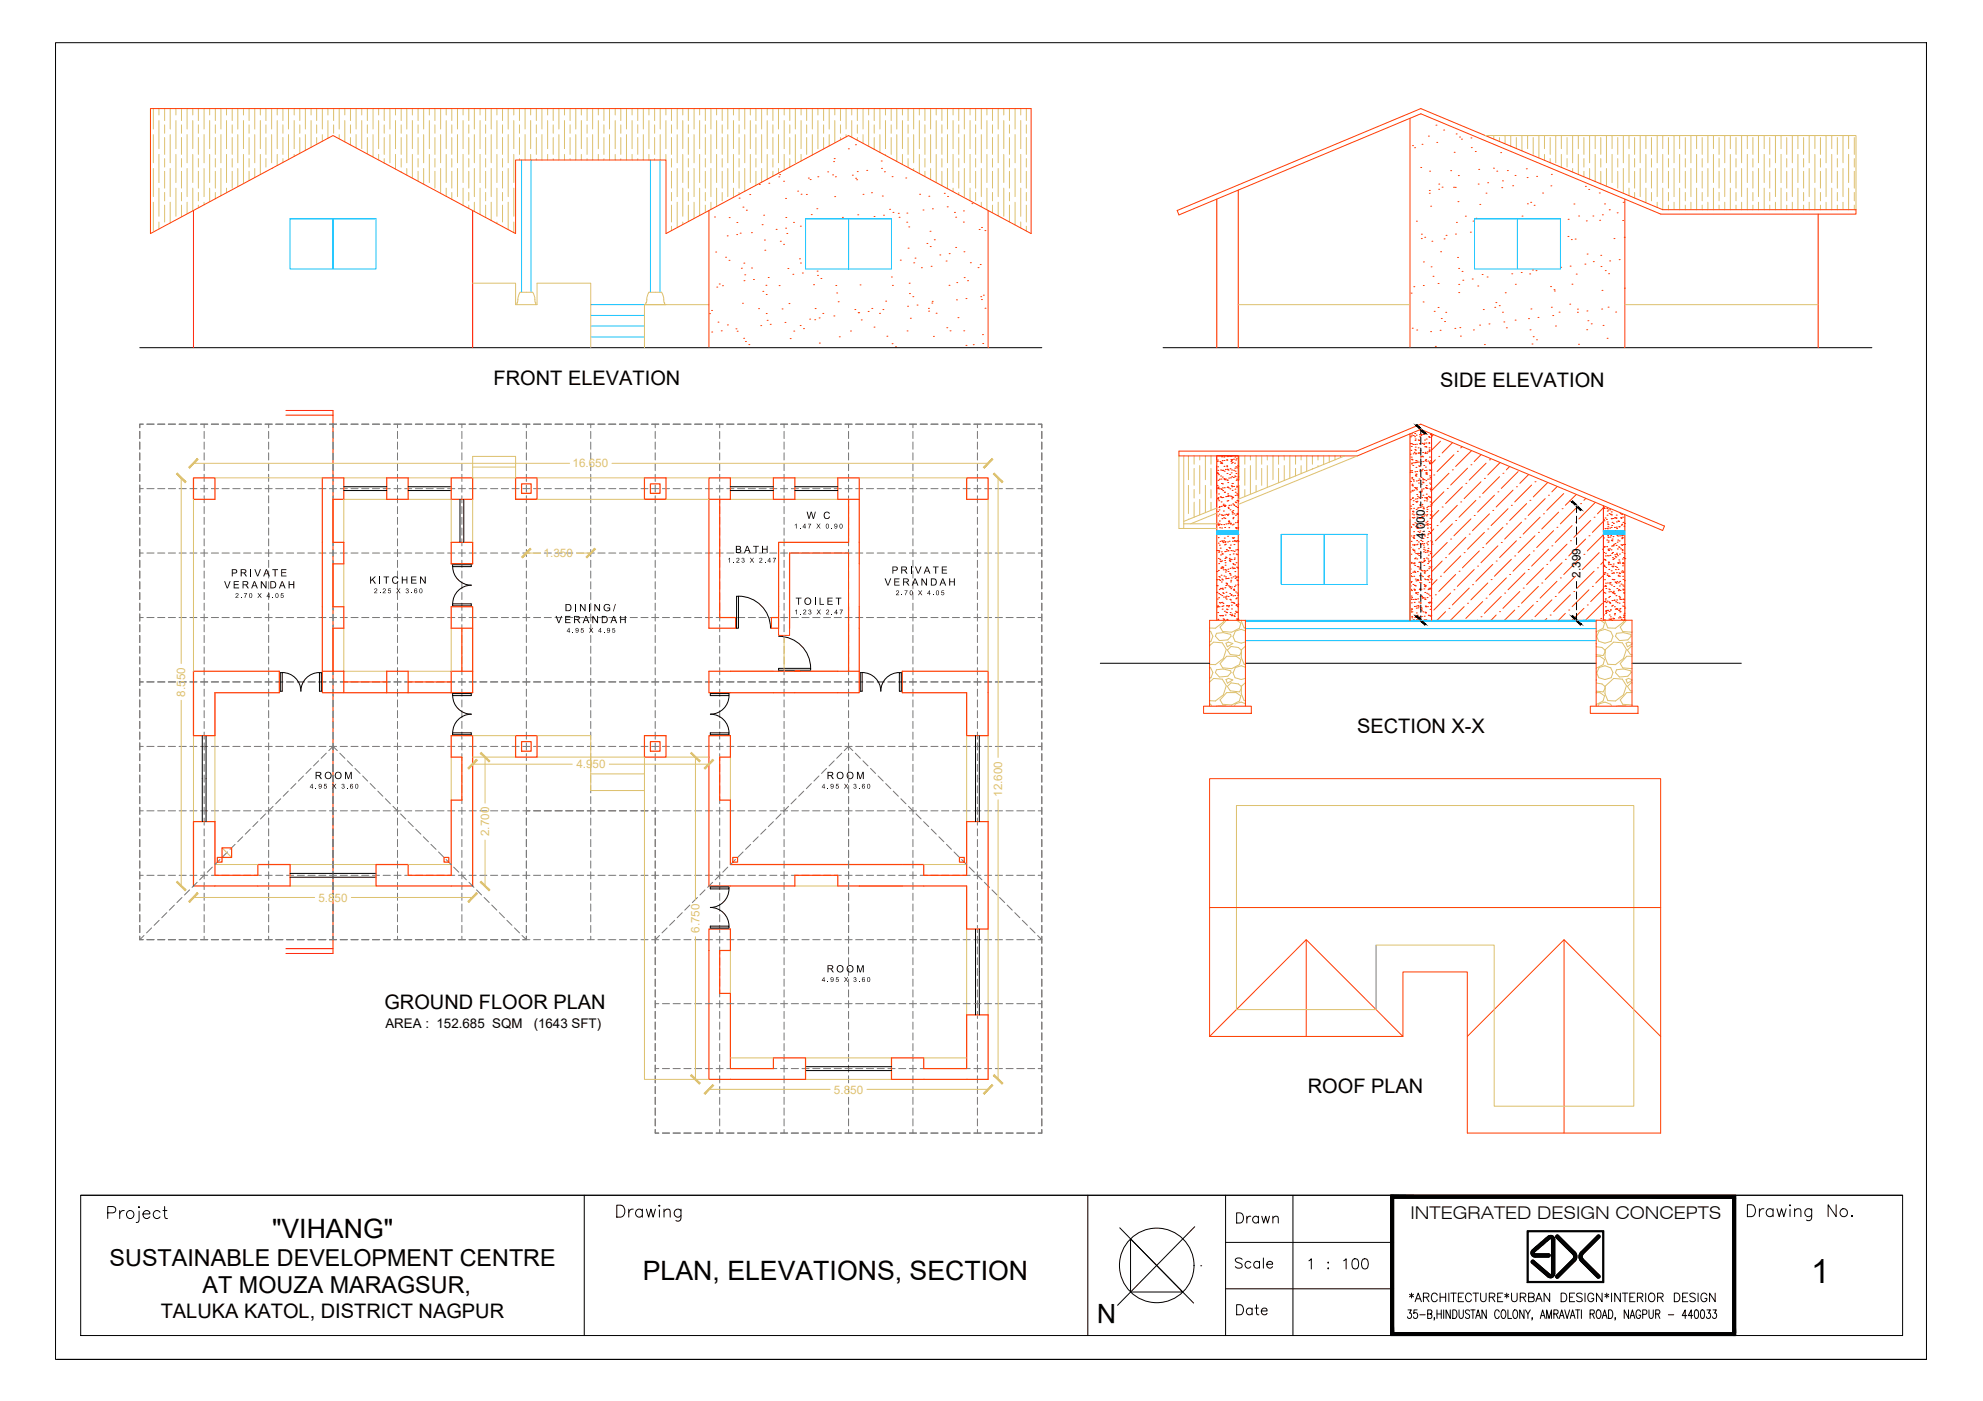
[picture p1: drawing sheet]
<svg xmlns="http://www.w3.org/2000/svg" width="841mm" height="594mm" viewBox="0 0 841 594" stroke-linecap="round" stroke-linejoin="round" font-family="sans-serif">
<defs><g id="words">
<text font-size="14.1" x="768.2" y="544.1">1</text>
<g font-size="11.3">
<text x="115.4" y="524.9">&quot;VIHANG&quot;</text>
<text x="272.6" y="542.7">PLAN, ELEVATIONS, SECTION</text>
<text x="473.4" y="553" transform="rotate(-180 473.4 553)">N</text>
</g>
<g font-size="11">
<text x="260.3" y="518.9">Drawing</text>
<text x="739.8" y="518.9">Drawing No.</text>
</g>
<g font-size="9.9">
<text x="46.5" y="536.8">SUSTAINABLE DEVELOPMENT CENTRE</text>
<text x="86" y="548.4">AT MOUZA MARAGSUR,</text>
</g>
<g font-size="8.5">
<text x="209.4" y="163.1">FRONT ELEVATION</text>
<text x="610.8" y="164.3">SIDE ELEVATION</text>
<text x="575.6" y="310.6">SECTION X-X</text>
<text x="163" y="427.8">GROUND FLOOR PLAN</text>
<text x="554.7" y="463.5">ROOF PLAN</text>
<text x="68.2" y="559">TALUKA KATOL, DISTRICT NAGPUR</text>
</g>
<text font-size="8.4" x="523.2" y="520">Drawn</text>
<g font-size="7.9">
<text x="522.8" y="539">Scale</text>
<text x="553.9" y="539.4">1 : 100</text>
<text x="523.2" y="558.8">Date</text>
</g>
<text font-size="7.4" x="598.2" y="516.8">INTEGRATED DESIGN CONCEPTS</text>
<text font-size="7.1" x="596.5" y="553.2">*ARCHITECTURE*URBAN DESIGN*INTERIOR DESIGN</text>
<g font-size="5.7">
<text x="163.5" y="436">AREA : 152.685 SQM</text>
<text x="226.3" y="436">(1643 SFT)</text>
</g>
<g font-size="4.9" fill="#ddc16e">
<text x="242.8" y="198.2">16.650</text>
<text x="230.6" y="236.2">1.350</text>
<text x="78.6" y="295.3" transform="rotate(-90 78.6 295.3)">8.550</text>
<text x="244.4" y="325.8">4.950</text>
<text x="425" y="337.9" transform="rotate(-90 425 337.9)">12.600</text>
<text x="207.4" y="354.5" transform="rotate(-90 207.4 354.5)">2.700</text>
<text x="135.1" y="382.3">5.850</text>
<text x="296.7" y="395.5" transform="rotate(-90 296.7 395.5)">6.750</text>
<text x="353.7" y="463.7">5.850</text>
</g>
<g font-size="4.9">
<text x="604.3" y="228.6" transform="rotate(-90 604.3 228.6)">4.000</text>
<text x="670.4" y="244.9" transform="rotate(-90 670.4 244.9)">2.399</text>
</g>
<g font-size="4.2">
<text x="311.8" y="234.5">BATH</text>
<text x="98" y="244.4">PRIVATE</text>
<text x="378.1" y="243.2">PRIVATE</text>
<text x="95" y="249.5">VERANDAH</text>
<text x="156.6" y="247.5">KITCHEN</text>
<text x="375.2" y="248.3">VERANDAH</text>
<text x="337.4" y="256.4">TOILET</text>
<text x="239.5" y="259.2">DINING/</text>
<text x="235.6" y="264.2">VERANDAH</text>
<text x="350.6" y="412.3">ROOM</text>
</g>
<g font-size="4.2" fill="#767676">
<text x="133.5" y="330.4">ROOM</text>
<text x="350.6" y="330.4">ROOM</text>
</g>
<g font-size="2.8">
<text x="336.8" y="224.1">1.47 X 0.90</text>
<text x="308.5" y="238.6">1.23 X 2.47</text>
<text x="158.6" y="251.5">2.25 X 3.60</text>
<text x="99.8" y="253.5">2.70 X 4.05</text>
<text x="379.9" y="252.4">2.70 X 4.05</text>
<text x="336.9" y="260.5">1.23 X 2.47</text>
<text x="240.3" y="268.3">4.95 X 4.95</text>
<text x="131.4" y="334.4">4.95 X 3.60</text>
<text x="348.5" y="334.4">4.95 X 3.60</text>
<text x="348.5" y="416.4">4.95 X 3.60</text>
</g>
</g></defs>
<!-- layer: Columns -->
<path d="M121.3 174.1h19.9v230.2h-19.9M121.3 176.1h19.9M121.3 402.3h19.9" fill="none" stroke="#f00" stroke-width=".42"/>
<!-- layer: Centre Line -->
<g fill="none" stroke="#767676" stroke-width=".42">
<path d="M59.3 179.9h1.5h-1.5v1.5zM62.3 179.9h3M66.9 179.9h3M71.4 179.9h3M76 179.9h3M80.5 179.9h3M85.1 179.9h3M86.6 179.9v1.5M89.6 179.9h3.1M94.2 179.9h3M98.7 179.9h3.1M103.3 179.9h3"/>
<path d="M107.8 179.9h3.1M112.4 179.9h3.1M113.9 179.9v1.5M116.9 179.9h3.1M121.5 179.9h3.1M126.1 179.9h3M130.6 179.9h3.1M135.2 179.9h3M139.7 179.9h3.1M141.2 179.9v1.5M144.3 179.9h3M148.9 179.9h3"/>
<path d="M153.4 179.9h3M158 179.9h3M162.5 179.9h3M167.1 179.9h3M168.6 179.9v1.5M171.6 179.9h3M176.2 179.9h3M180.7 179.9h3M185.3 179.9h3M189.8 179.9h3.1M194.4 179.9h3M195.9 179.9v1.5"/>
<path d="M198.9 179.9h3.1M203.5 179.9h3M208 179.9h3.1M212.6 179.9h3.1M217.1 179.9h3.1M221.7 179.9h3.1M223.2 179.9v1.5M226.3 179.9h3M230.8 179.9h3.1M235.4 179.9h3M239.9 179.9h3.1M244.5 179.9h3"/>
<path d="M249.1 179.9h3M250.5 179.9v1.5M253.6 179.9h3M258.2 179.9h3M262.7 179.9h3M267.3 179.9h3M271.8 179.9h3M276.4 179.9h3M277.9 179.9v1.5M280.9 179.9h3M285.5 179.9h3M290 179.9h3.1"/>
<path d="M294.6 179.9h3M299.1 179.9h3.1M303.7 179.9h3M305.2 179.9v1.5M308.2 179.9h3.1M312.8 179.9h3.1M317.3 179.9h3.1M321.9 179.9h3.1M326.5 179.9h3M331 179.9h3.1M332.5 179.9v1.5M335.6 179.9h3"/>
<path d="M340.1 179.9h3.1M344.7 179.9h3M349.3 179.9h3M353.8 179.9h3M358.4 179.9h3M359.9 179.9v1.5M362.9 179.9h3M367.5 179.9h3M372 179.9h3M376.6 179.9h3M381.1 179.9h3M385.7 179.9h3"/>
<path d="M387.2 179.9v1.5M390.2 179.9h3.1M394.8 179.9h3M399.3 179.9h3.1M403.9 179.9h3M408.4 179.9h3.1M413 179.9h3.1M414.5 179.9v1.5M417.6 179.9h3M422.1 179.9h3.1M426.7 179.9h3M431.2 179.9h3.1"/>
<path d="M435.8 179.9h3M440.3 179.9h1.5v1.5v-1.5zM59.3 182.9v3.1M59.3 187.4v3.1M59.3 192v3.1M59.3 196.6v3M86.6 182.9v3.1M86.6 187.4v3.1M86.6 192v3.1M86.6 196.6v3M113.9 182.9v3.1M113.9 187.4v3.1"/>
<path d="M113.9 192v3.1M113.9 196.6v3M141.2 182.9v3.1M141.2 187.4v3.1M141.2 192v3.1M141.2 196.6v3M168.6 182.9v3.1M168.6 187.4v3.1M168.6 192v3.1M168.6 196.6v3M195.9 182.9v3.1M195.9 187.4v3.1"/>
<path d="M195.9 192v3.1M195.9 196.6v3M223.2 182.9v3.1M223.2 187.4v3.1M223.2 192v3.1M223.2 196.6v3M250.5 182.9v3.1M250.5 187.4v3.1M250.5 192v3.1M250.5 196.6v3M277.9 182.9v3.1M277.9 187.4v3.1"/>
<path d="M277.9 192v3.1M277.9 196.6v3M305.2 182.9v3.1M305.2 187.4v3.1M305.2 192v3.1M305.2 196.6v3M332.5 182.9v3.1M332.5 187.4v3.1M332.5 192v3.1M332.5 196.6v3M359.9 182.9v3.1M359.9 187.4v3.1"/>
<path d="M359.9 192v3.1M359.9 196.6v3M387.2 182.9v3.1M387.2 187.4v3.1M387.2 192v3.1M387.2 196.6v3M414.5 182.9v3.1M414.5 187.4v3.1M414.5 192v3.1M414.5 196.6v3M441.8 182.9v3.1M441.8 187.4v3.1"/>
<path d="M441.8 192v3.1M441.8 196.6v3M59.3 207.2h1.5M59.3 201.1v3.1M59.3 205.7v3M59.3 210.2v3.1M59.3 214.8v3M59.3 219.4v3M62.3 207.2h3M66.9 207.2h3M71.4 207.2h3M76 207.2h3"/>
<path d="M80.5 207.2h3M85.1 207.2h3M86.6 201.1v3.1M86.6 205.7v3M86.6 210.2v3.1M86.6 214.8v3M86.6 219.4v3M89.6 207.2h3.1M94.2 207.2h3M98.7 207.2h3.1M103.3 207.2h3M107.8 207.2h3.1"/>
<path d="M112.4 207.2h3.1M113.9 201.1v3.1M113.9 205.7v3M113.9 210.2v3.1M113.9 214.8v3M113.9 219.4v3M116.9 207.2h3.1M121.5 207.2h3.1M126.1 207.2h3M130.6 207.2h3.1M135.2 207.2h3M139.7 207.2h3.1"/>
<path d="M141.2 201.1v3.1M141.2 205.7v3M141.2 210.2v3.1M141.2 214.8v3M141.2 219.4v3M144.3 207.2h3M148.9 207.2h3M153.4 207.2h3M158 207.2h3M162.5 207.2h3M167.1 207.2h3M168.6 201.1v3.1"/>
<path d="M168.6 205.7v3M168.6 210.2v3.1M168.6 214.8v3M168.6 219.4v3M171.6 207.2h3M176.2 207.2h3M180.7 207.2h3M185.3 207.2h3M189.8 207.2h3.1M194.4 207.2h3M195.9 201.1v3.1M195.9 205.7v3"/>
<path d="M195.9 210.2v3.1M195.9 214.8v3M195.9 219.4v3M198.9 207.2h3.1M203.5 207.2h3M208 207.2h3.1M212.6 207.2h3.1M217.1 207.2h3.1M221.7 207.2h3.1M223.2 201.1v3.1M223.2 205.7v3M223.2 210.2v3.1"/>
<path d="M223.2 214.8v3M223.2 219.4v3M226.3 207.2h3M230.8 207.2h3.1M235.4 207.2h3M239.9 207.2h3.1M244.5 207.2h3M249.1 207.2h3M250.5 201.1v3.1M250.5 205.7v3M250.5 210.2v3.1M250.5 214.8v3"/>
<path d="M250.5 219.4v3M253.6 207.2h3M258.2 207.2h3M262.7 207.2h3M267.3 207.2h3M271.8 207.2h3M276.4 207.2h3M277.9 201.1v3.1M277.9 205.7v3M277.9 210.2v3.1M277.9 214.8v3M277.9 219.4v3"/>
<path d="M280.9 207.2h3M285.5 207.2h3M290 207.2h3.1M294.6 207.2h3M299.1 207.2h3.1M303.7 207.2h3M305.2 201.1v3.1M305.2 205.7v3M305.2 210.2v3.1M305.2 214.8v3M305.2 219.4v3M308.2 207.2h3.1"/>
<path d="M312.8 207.2h3.1M317.3 207.2h3.1M321.9 207.2h3.1M326.5 207.2h3M331 207.2h3.1M332.5 201.1v3.1M332.5 205.7v3M332.5 210.2v3.1M332.5 214.8v3M332.5 219.4v3M335.6 207.2h3M340.1 207.2h3.1"/>
<path d="M344.7 207.2h3M349.3 207.2h3M353.8 207.2h3M358.4 207.2h3M359.9 201.1v3.1M359.9 205.7v3M359.9 210.2v3.1M359.9 214.8v3M359.9 219.4v3M362.9 207.2h3M367.5 207.2h3M372 207.2h3"/>
<path d="M376.6 207.2h3M381.1 207.2h3M385.7 207.2h3M387.2 201.1v3.1M387.2 205.7v3M387.2 210.2v3.1M387.2 214.8v3M387.2 219.4v3M390.2 207.2h3.1M394.8 207.2h3M399.3 207.2h3.1M403.9 207.2h3"/>
<path d="M408.4 207.2h3.1M413 207.2h3.1M414.5 201.1v3.1M414.5 205.7v3M414.5 210.2v3.1M414.5 214.8v3M414.5 219.4v3M417.6 207.2h3M422.1 207.2h3.1M426.7 207.2h3M431.2 207.2h3.1M435.8 207.2h3"/>
<path d="M440.3 207.2h1.5M441.8 201.1v3.1M441.8 205.7v3M441.8 210.2v3.1M441.8 214.8v3M441.8 219.4v3M59.3 234.5h1.5M59.3 223.9v3M59.3 228.5v3M59.3 233v3M59.3 237.6v3M62.3 234.5h3"/>
<path d="M66.9 234.5h3M71.4 234.5h3M76 234.5h3M80.5 234.5h3M85.1 234.5h3M86.6 223.9v3M86.6 228.5v3M86.6 233v3M86.6 237.6v3M89.6 234.5h3.1M94.2 234.5h3M98.7 234.5h3.1"/>
<path d="M103.3 234.5h3M107.8 234.5h3.1M112.4 234.5h3.1M113.9 223.9v3M113.9 228.5v3M113.9 233v3M113.9 237.6v3M116.9 234.5h3.1M121.5 234.5h3.1M126.1 234.5h3M130.6 234.5h3.1M135.2 234.5h3"/>
<path d="M139.7 234.5h3.1M141.2 223.9v3M141.2 228.5v3M141.2 233v3M141.2 237.6v3M144.3 234.5h3M148.9 234.5h3M153.4 234.5h3M158 234.5h3M162.5 234.5h3M167.1 234.5h3M168.6 223.9v3"/>
<path d="M168.6 228.5v3M168.6 233v3M168.6 237.6v3M171.6 234.5h3M176.2 234.5h3M180.7 234.5h3M185.3 234.5h3M189.8 234.5h3.1M194.4 234.5h3M195.9 223.9v3M195.9 228.5v3M195.9 233v3"/>
<path d="M195.9 237.6v3M198.9 234.5h3.1M203.5 234.5h3M208 234.5h3.1M212.6 234.5h3.1M217.1 234.5h3.1M221.7 234.5h3.1M223.2 223.9v3M223.2 228.5v3M223.2 233v3M223.2 237.6v3M226.3 234.5h3"/>
<path d="M230.8 234.5h3.1M235.4 234.5h3M239.9 234.5h3.1M244.5 234.5h3M249.1 234.5h3M250.5 223.9v3M250.5 228.5v3M250.5 233v3M250.5 237.6v3M253.6 234.5h3M258.2 234.5h3M262.7 234.5h3"/>
<path d="M267.3 234.5h3M271.8 234.5h3M276.4 234.5h3M277.9 223.9v3M277.9 228.5v3M277.9 233v3M277.9 237.6v3M280.9 234.5h3M285.5 234.5h3M290 234.5h3.1M294.6 234.5h3M299.1 234.5h3.1"/>
<path d="M303.7 234.5h3M305.2 223.9v3M305.2 228.5v3M305.2 233v3M305.2 237.6v3M308.2 234.5h3.1M321.9 234.5h3.1M326.5 234.5h3M331 234.5h3.1M332.5 223.9v3M332.5 228.5v3M332.5 233v3"/>
<path d="M332.5 237.6v3M335.6 234.5h3M340.1 234.5h3.1M344.7 234.5h3M349.3 234.5h3M353.8 234.5h3M358.4 234.5h3M359.9 223.9v3M359.9 228.5v3M359.9 233v3M359.9 237.6v3M362.9 234.5h3"/>
<path d="M367.5 234.5h3M372 234.5h3M376.6 234.5h3M381.1 234.5h3M385.7 234.5h3M387.2 223.9v3M387.2 228.5v3M387.2 233v3M387.2 237.6v3M390.2 234.5h3.1M394.8 234.5h3M399.3 234.5h3.1"/>
<path d="M403.9 234.5h3M408.4 234.5h3.1M413 234.5h3.1M414.5 223.9v3M414.5 228.5v3M414.5 233v3M414.5 237.6v3M417.6 234.5h3M422.1 234.5h3.1M426.7 234.5h3M431.2 234.5h3.1M435.8 234.5h3"/>
<path d="M440.3 234.5h1.5M441.8 223.9v3M441.8 228.5v3M441.8 233v3M441.8 237.6v3M59.3 242.1v3M59.3 246.7v3M59.3 251.2v3M59.3 255.8v3M86.6 242.1v3M86.6 246.7v3M86.6 251.2v3"/>
<path d="M86.6 255.8v3M113.9 255.8v3M141.2 242.1v3M141.2 246.7v3M141.2 251.2v3M141.2 255.8v3M168.6 242.1v3M168.6 246.7v3M168.6 251.2v3M168.6 255.8v3M195.9 242.1v3M195.9 246.7v3"/>
<path d="M195.9 251.2v3M195.9 255.8v3M223.2 242.1v3M223.2 246.7v3M223.2 251.2v3M223.2 255.8v3M250.5 242.1v3M250.5 246.7v3M250.5 251.2v3M277.9 242.1v3M277.9 246.7v3M277.9 251.2v3"/>
<path d="M277.9 255.8v3M305.2 242.1v3M305.2 246.7v3M305.2 251.2v3M305.2 255.8v3M332.5 242.1v3M332.5 246.7v3M332.5 251.2v3M332.5 255.8v3M359.9 242.1v3M359.9 246.7v3M359.9 251.2v3"/>
<path d="M359.9 255.8v3M387.2 242.1v3M387.2 251.2v3M387.2 255.8v3M414.5 242.1v3M414.5 246.7v3M414.5 251.2v3M414.5 255.8v3M441.8 242.1v3M441.8 246.7v3M441.8 251.2v3M441.8 255.8v3"/>
<path d="M59.3 261.9h1.5M59.3 260.3v3.1M59.3 264.9v3M59.3 269.4v3.1M59.3 274v3M59.3 278.5v3.1M62.3 261.9h3M66.9 261.9h3M71.4 261.9h3M76 261.9h3M80.5 261.9h3M85.1 261.9h3"/>
<path d="M86.6 260.3v3.1M86.6 264.9v3M86.6 269.4v3.1M86.6 274v3M86.6 278.5v3.1M89.6 261.9h3.1M94.2 261.9h3M98.7 261.9h3.1M103.3 261.9h3M107.8 261.9h3.1M112.4 261.9h3.1M113.9 260.3v3.1"/>
<path d="M113.9 264.9v3M113.9 269.4v3.1M113.9 274v3M113.9 278.5v3.1M116.9 261.9h3.1M121.5 261.9h3.1M126.1 261.9h3M130.6 261.9h3.1M135.2 261.9h3M139.7 261.9h3.1M141.2 260.3v3.1M141.2 264.9v3"/>
<path d="M141.2 269.4v3.1M141.2 274v3M141.2 278.5v3.1M144.3 261.9h3M148.9 261.9h3M153.4 261.9h3M158 261.9h3M162.5 261.9h3M167.1 261.9h3M168.6 260.3v3.1M168.6 264.9v3M168.6 269.4v3.1"/>
<path d="M168.6 274v3M168.6 278.5v3.1M171.6 261.9h3M176.2 261.9h3M180.7 261.9h3M185.3 261.9h3M189.8 261.9h3.1M194.4 261.9h3M195.9 260.3v3.1M195.9 264.9v3M195.9 269.4v3.1M195.9 274v3"/>
<path d="M195.9 278.5v3.1M198.9 261.9h3.1M203.5 261.9h3M208 261.9h3.1M212.6 261.9h3.1M217.1 261.9h3.1M221.7 261.9h3.1M223.2 260.3v3.1M223.2 264.9v3M223.2 269.4v3.1M223.2 274v3M223.2 278.5v3.1"/>
<path d="M226.3 261.9h3M230.8 261.9h3.1M250.5 264.9v3M250.5 269.4v3.1M250.5 274v3M250.5 278.5v3.1M258.2 261.9h3M262.7 261.9h3M267.3 261.9h3M271.8 261.9h3M276.4 261.9h3M277.9 260.3v3.1"/>
<path d="M277.9 264.9v3M277.9 269.4v3.1M277.9 274v3M277.9 278.5v3.1M280.9 261.9h3M285.5 261.9h3M290 261.9h3.1M294.6 261.9h3M299.1 261.9h3.1M303.7 261.9h3M305.2 260.3v3.1M305.2 264.9v3"/>
<path d="M305.2 269.4v3.1M305.2 274v3M305.2 278.5v3.1M308.2 261.9h3.1M312.8 261.9h3.1M317.3 261.9h3.1M321.9 261.9h3.1M326.5 261.9h3M331 261.9h3.1M332.5 260.3v3.1M332.5 264.9v3M332.5 269.4v3.1"/>
<path d="M332.5 274v3M332.5 278.5v3.1M335.6 261.9h3M340.1 261.9h3.1M344.7 261.9h3M349.3 261.9h3M353.8 261.9h3M358.4 261.9h3M359.9 260.3v3.1M359.9 264.9v3M359.9 269.4v3.1M359.9 274v3"/>
<path d="M359.9 278.5v3.1M362.9 261.9h3M367.5 261.9h3M372 261.9h3M376.6 261.9h3M381.1 261.9h3M385.7 261.9h3M387.2 260.3v3.1M387.2 264.9v3M387.2 269.4v3.1M387.2 274v3M387.2 278.5v3.1"/>
<path d="M390.2 261.9h3.1M394.8 261.9h3M399.3 261.9h3.1M403.9 261.9h3M408.4 261.9h3.1M413 261.9h3.1M414.5 260.3v3.1M414.5 264.9v3M414.5 269.4v3.1M414.5 274v3M414.5 278.5v3.1M417.6 261.9h3"/>
<path d="M422.1 261.9h3.1M426.7 261.9h3M431.2 261.9h3.1M435.8 261.9h3M440.3 261.9h1.5M441.8 260.3v3.1M441.8 264.9v3M441.8 269.4v3.1M441.8 274v3M441.8 278.5v3.1M59.3 289.2h1.5M59.3 283.1v3.1"/>
<path d="M59.3 287.6v3.1M59.3 292.2v3.1M59.3 296.8v3M62.3 289.2h3M66.9 289.2h3M71.4 289.2h3M76 289.2h3M80.5 289.2h3M85.1 289.2h3M86.6 283.1v3.1M86.6 287.6v3.1M86.6 292.2v3.1"/>
<path d="M86.6 296.8v3M89.6 289.2h3.1M94.2 289.2h3M98.7 289.2h3.1M103.3 289.2h3M107.8 289.2h3.1M112.4 289.2h3.1M113.9 283.1v3.1M113.9 287.6v3.1M113.9 292.2v3.1M113.9 296.8v3M116.9 289.2h3.1"/>
<path d="M121.5 289.2h3.1M126.1 289.2h3M130.6 289.2h3.1M135.2 289.2h3M139.7 289.2h3.1M141.2 283.1v3.1M141.2 287.6v3.1M141.2 292.2v3.1M141.2 296.8v3M144.3 289.2h3M148.9 289.2h3M153.4 289.2h3"/>
<path d="M158 289.2h3M162.5 289.2h3M167.1 289.2h3M168.6 283.1v3.1M168.6 287.6v3.1M168.6 292.2v3.1M168.6 296.8v3M171.6 289.2h3M176.2 289.2h3M180.7 289.2h3M185.3 289.2h3M189.8 289.2h3.1"/>
<path d="M194.4 289.2h3M195.9 283.1v3.1M195.9 287.6v3.1M195.9 292.2v3.1M195.9 296.8v3M198.9 289.2h3.1M203.5 289.2h3M208 289.2h3.1M212.6 289.2h3.1M217.1 289.2h3.1M221.7 289.2h3.1M223.2 283.1v3.1"/>
<path d="M223.2 287.6v3.1M223.2 292.2v3.1M223.2 296.8v3M226.3 289.2h3M230.8 289.2h3.1M235.4 289.2h3M239.9 289.2h3.1M244.5 289.2h3M249.1 289.2h3M250.5 283.1v3.1M250.5 287.6v3.1M250.5 292.2v3.1"/>
<path d="M250.5 296.8v3M253.6 289.2h3M258.2 289.2h3M262.7 289.2h3M267.3 289.2h3M271.8 289.2h3M276.4 289.2h3M277.9 283.1v3.1M277.9 287.6v3.1M277.9 292.2v3.1M277.9 296.8v3M280.9 289.2h3"/>
<path d="M285.5 289.2h3M290 289.2h3.1M294.6 289.2h3M299.1 289.2h3.1M303.7 289.2h3M305.2 283.1v3.1M305.2 287.6v3.1M305.2 292.2v3.1M305.2 296.8v3M308.2 289.2h3.1M312.8 289.2h3.1M317.3 289.2h3.1"/>
<path d="M321.9 289.2h3.1M326.5 289.2h3M331 289.2h3.1M332.5 283.1v3.1M332.5 287.6v3.1M332.5 292.2v3.1M332.5 296.8v3M335.6 289.2h3M340.1 289.2h3.1M344.7 289.2h3M349.3 289.2h3M353.8 289.2h3"/>
<path d="M358.4 289.2h3M359.9 283.1v3.1M359.9 287.6v3.1M359.9 292.2v3.1M359.9 296.8v3M362.9 289.2h3M367.5 289.2h3M372 289.2h3M376.6 289.2h3M381.1 289.2h3M385.7 289.2h3M387.2 283.1v3.1"/>
<path d="M387.2 287.6v3.1M387.2 292.2v3.1M387.2 296.8v3M390.2 289.2h3.1M394.8 289.2h3M399.3 289.2h3.1M403.9 289.2h3M408.4 289.2h3.1M413 289.2h3.1M414.5 283.1v3.1M414.5 287.6v3.1M414.5 292.2v3.1"/>
<path d="M414.5 296.8v3M417.6 289.2h3M422.1 289.2h3.1M426.7 289.2h3M431.2 289.2h3.1M435.8 289.2h3M440.3 289.2h1.5M441.8 283.1v3.1M441.8 287.6v3.1M441.8 292.2v3.1M441.8 296.8v3M59.3 316.5h1.5"/>
<path d="M59.3 301.3v3.1M59.3 305.9v3M59.3 310.4v3.1M59.3 315v3M59.3 319.6v3M62.3 316.5h3M66.9 316.5h3M71.4 316.5h3M76 316.5h3M80.5 316.5h3M85.1 316.5h3M86.6 301.3v3.1"/>
<path d="M86.6 305.9v3M86.6 310.4v3.1M86.6 315v3M86.6 319.6v3M89.6 316.5h3.1M94.2 316.5h3M98.7 316.5h3.1M103.3 316.5h3M107.8 316.5h3.1M112.4 316.5h3.1M113.9 301.3v3.1M113.9 305.9v3"/>
<path d="M113.9 310.4v3.1M113.9 315v3M113.9 319.6v3M116.9 316.5h3.1M121.5 316.5h3.1M126.1 316.5h3M130.6 316.5h3.1M135.2 316.5h3M138.4 319.4l-2.2 2.1M139.5 318.3l1.7-1.8 1.9 1.8M139.7 316.5h3.1M141.2 301.3v3.1"/>
<path d="M141.2 305.9v3M141.2 310.4v3.1M141.2 315v3M141.2 319.6v3M144.1 319.4l2.2 2.1M144.3 316.5h3M148.9 316.5h3M153.4 316.5h3M158 316.5h3M162.5 316.5h3M167.1 316.5h3M168.6 301.3v3.1"/>
<path d="M168.6 305.9v3M168.6 310.4v3.1M168.6 315v3M168.6 319.6v3M171.6 316.5h3M176.2 316.5h3M180.7 316.5h3M185.3 316.5h3M189.8 316.5h3.1M194.4 316.5h3M195.9 301.3v3.1M195.9 305.9v3"/>
<path d="M195.9 310.4v3.1M195.9 315v3M195.9 319.6v3M198.9 316.5h3.1M203.5 316.5h3M208 316.5h3.1M212.6 316.5h3.1M217.1 316.5h3.1M221.7 316.5h3.1M223.2 301.3v3.1M223.2 305.9v3M223.2 310.4v3.1"/>
<path d="M223.2 315v3M223.2 319.6v3M226.3 316.5h3M230.8 316.5h3.1M235.4 316.5h3M239.9 316.5h3.1M244.5 316.5h3M249.1 316.5h3M250.5 301.3v3.1M250.5 305.9v3M250.5 310.4v3.1M250.5 315v3"/>
<path d="M250.5 319.6v3M253.6 316.5h3M258.2 316.5h3M262.7 316.5h3M267.3 316.5h3M271.8 316.5h3M276.4 316.5h3M277.9 301.3v3.1M277.9 305.9v3M277.9 310.4v3.1M277.9 315v3M277.9 319.6v3"/>
<path d="M280.9 316.5h3M285.5 316.5h3M290 316.5h3.1M294.6 316.5h3M299.1 316.5h3.1M303.7 316.5h3M305.2 301.3v3.1M305.2 305.9v3M305.2 310.4v3.1M305.2 315v3M305.2 319.6v3M308.2 316.5h3.1"/>
<path d="M312.8 316.5h3.1M317.3 316.5h3.1M321.9 316.5h3.1M326.5 316.5h3M331 316.5h3.1M332.5 301.3v3.1M332.5 305.9v3M332.5 310.4v3.1M332.5 315v3M332.5 319.6v3M335.6 316.5h3M340.1 316.5h3.1"/>
<path d="M344.7 316.5h3M349.3 316.5h3M353.8 316.5h3M357 319.4l-2.1 2.1M358.1 318.3l1.8-1.8 1.8 1.8M358.4 316.5h3M359.9 301.3v3.1M359.9 305.9v3M359.9 310.4v3.1M359.9 315v3M359.9 319.6v3M362.8 319.4l2.1 2.1"/>
<path d="M362.9 316.5h3M367.5 316.5h3M372 316.5h3M376.6 316.5h3M381.1 316.5h3M385.7 316.5h3M387.2 301.3v3.1M387.2 305.9v3M387.2 310.4v3.1M387.2 315v3M387.2 319.6v3M390.2 316.5h3.1"/>
<path d="M394.8 316.5h3M399.3 316.5h3.1M403.9 316.5h3M408.4 316.5h3.1M413 316.5h3.1M414.5 301.3v3.1M414.5 305.9v3M414.5 310.4v3.1M414.5 315v3M414.5 319.6v3M417.6 316.5h3M422.1 316.5h3.1"/>
<path d="M426.7 316.5h3M431.2 316.5h3.1M435.8 316.5h3M440.3 316.5h1.5M441.8 301.3v3.1M441.8 305.9v3M441.8 310.4v3.1M441.8 315v3M441.8 319.6v3M59.3 324.1v3M59.3 328.7v3M59.3 333.2v3"/>
<path d="M59.3 337.8v3M86.6 324.1v3M86.6 328.7v3M86.6 333.2v3M86.6 337.8v3M113.9 324.1v3M113.9 328.7v3M113.9 333.2v3M113.9 337.8v3M119.1 338.7l-2.2 2.2M122.3 335.5l-2.2 2.1M125.5 332.3l-2.2 2.1"/>
<path d="M128.7 329l-2.2 2.2M131.9 325.8l-2.1 2.2M135.1 322.6l-2.1 2.2M141.2 324.1v3M141.2 333.2v3M141.2 337.8v3M147.3 322.6l2.2 2.2M150.6 325.8l2.1 2.2M153.8 329l2.1 2.2M157 332.3l2.1 2.1M160.2 335.5l2.2 2.1M163.5 338.7l2.1 2.2"/>
<path d="M168.6 324.1v3M168.6 328.7v3M168.6 333.2v3M168.6 337.8v3M195.9 324.1v3M195.9 328.7v3M195.9 333.2v3M195.9 337.8v3M223.2 324.1v3M223.2 328.7v3M223.2 333.2v3M223.2 337.8v3"/>
<path d="M250.5 324.1v3M250.5 328.7v3M250.5 333.2v3M250.5 337.8v3M277.9 324.1v3M277.9 328.7v3M277.9 333.2v3M277.9 337.8v3M305.2 324.1v3M305.2 328.7v3M305.2 333.2v3M305.2 337.8v3"/>
<path d="M332.5 324.1v3M332.5 328.7v3M332.5 333.2v3M332.5 337.8v3M337.7 338.7l-2.2 2.2M340.9 335.5l-2.2 2.1M344.1 332.3l-2.1 2.1M347.3 329l-2.1 2.2M350.5 325.8l-2.1 2.2M353.8 322.6l-2.2 2.2M359.9 324.1v3M359.9 333.2v3"/>
<path d="M359.9 337.8v3M366 322.6l2.1 2.2M369.2 325.8l2.2 2.2M372.4 329l2.2 2.2M375.6 332.3l2.2 2.1M378.9 335.5l2.1 2.1M382.1 338.7l2.1 2.2M387.2 324.1v3M387.2 328.7v3M387.2 333.2v3M387.2 337.8v3M414.5 324.1v3"/>
<path d="M414.5 328.7v3M414.5 333.2v3M414.5 337.8v3M441.8 324.1v3M441.8 328.7v3M441.8 333.2v3M441.8 337.8v3M59.3 343.8h1.5M59.3 342.3v3M59.3 346.9v3M59.3 351.4v3M59.3 356v3"/>
<path d="M62.3 343.8h3M66.9 343.8h3M71.4 343.8h3M76 343.8h3M80.5 343.8h3M85.1 343.8h3M86.6 342.3v3M86.6 346.9v3M86.6 351.4v3M86.6 356v3M89.6 343.8h3.1M94.2 343.8h3"/>
<path d="M98.7 343.8h3.1M99.7 358l-2.1 2.2M102.9 354.8l-2.1 2.1M103.3 343.8h3M106.1 351.6l-2.1 2.1M107.8 343.8h3.1M109.4 348.4l-2.2 2.1M112.4 343.8h3.1M112.6 345.1l-2.1 2.2M113.9 342.3v3M113.9 346.9v3M113.9 351.4v3"/>
<path d="M113.9 356v3M115.8 341.9l-2.1 2.2M116.9 343.8h3.1M121.5 343.8h3.1M126.1 343.8h3M130.6 343.8h3.1M135.2 343.8h3M139.7 343.8h3.1M141.2 342.3v3M141.2 346.9v3M141.2 351.4v3M141.2 356v3"/>
<path d="M144.3 343.8h3M148.9 343.8h3M153.4 343.8h3M158 343.8h3M162.5 343.8h3M166.7 341.9l2.1 2.2M167.1 343.8h3M168.6 342.3v3M168.6 346.9v3M168.6 351.4v3M168.6 356v3M169.9 345.1l2.2 2.2"/>
<path d="M171.6 343.8h3M173.1 348.4l2.2 2.1M176.2 343.8h3M176.3 351.6l2.2 2.1M179.5 354.8l2.2 2.1M180.7 343.8h3M182.8 358l2.1 2.2M185.3 343.8h3M189.8 343.8h3.1M194.4 343.8h3M195.9 342.3v3M195.9 346.9v3"/>
<path d="M195.9 351.4v3M195.9 356v3M198.9 343.8h3.1M203.5 343.8h3M208 343.8h3.1M212.6 343.8h3.1M217.1 343.8h3.1M223.2 342.3v3v-1.5h1.6h-3.1M223.2 346.9v3M223.2 351.4v3M223.2 356v3M226.3 343.8h3"/>
<path d="M230.8 343.8h3.1M235.4 343.8h3M239.9 343.8h3.1M244.5 343.8h3M249.1 343.8h3M250.5 342.3v3M250.5 346.9v3M250.5 351.4v3M250.5 356v3M253.6 343.8h3M258.2 343.8h3M262.7 343.8h3"/>
<path d="M267.3 343.8h3M271.8 343.8h3M277.9 342.3v3v-1.5h-1.5h3M277.9 346.9v3M277.9 351.4v3M277.9 356v3M280.9 343.8h3M285.5 343.8h3M290 343.8h3.1M294.6 343.8h3M299.1 343.8h3.1M303.7 343.8h3"/>
<path d="M305.2 342.3v3M305.2 346.9v3M305.2 351.4v3M305.2 356v3M308.2 343.8h3.1M312.8 343.8h3.1M317.3 343.8h3.1M318.4 358l-2.2 2.2M321.6 354.8l-2.2 2.1M321.9 343.8h3.1M324.8 351.6l-2.2 2.1M326.5 343.8h3"/>
<path d="M328 348.4l-2.1 2.1M331 343.8h3.1M331.2 345.1l-2.1 2.2M332.5 342.3v3M332.5 346.9v3M332.5 351.4v3M332.5 356v3M334.4 341.9l-2.1 2.2M335.6 343.8h3M340.1 343.8h3.1M344.7 343.8h3M349.3 343.8h3"/>
<path d="M353.8 343.8h3M358.4 343.8h3M359.9 342.3v3M359.9 346.9v3M359.9 351.4v3M359.9 356v3M362.9 343.8h3M367.5 343.8h3M372 343.8h3M376.6 343.8h3M381.1 343.8h3M385.3 341.9l2.1 2.2"/>
<path d="M385.7 343.8h3M387.2 342.3v3M387.2 346.9v3M387.2 351.4v3M387.2 356v3M388.5 345.1l2.2 2.2M390.2 343.8h3.1M391.7 348.4l2.2 2.1M394.8 343.8h3M395 351.6l2.1 2.1M398.2 354.8l2.1 2.1M399.3 343.8h3.1"/>
<path d="M401.4 358l2.1 2.2M403.9 343.8h3M408.4 343.8h3.1M413 343.8h3.1M414.5 342.3v3M414.5 346.9v3M414.5 351.4v3M414.5 356v3M417.6 343.8h3M422.1 343.8h3.1M426.7 343.8h3M431.2 343.8h3.1"/>
<path d="M435.8 343.8h3M440.3 343.8h1.5M441.8 342.3v3M441.8 346.9v3M441.8 351.4v3M441.8 356v3M59.3 371.2h1.5M59.3 360.5v3.1M59.3 365.1v3M59.3 369.6v3.1M59.3 374.2v3M59.3 378.7v3.1"/>
<path d="M62.3 371.2h3M66.9 371.2h3M71.4 371.2h3M76 371.2h3M80.4 377.3l-2.2 2.2M80.5 371.2h3M83.6 374.1l-2.1 2.2M85.1 371.2h3M86.6 360.5v3.1M86.6 365.1v3M86.6 369.6v3.1M86.6 374.2v3"/>
<path d="M86.6 378.7v3.1M86.8 370.9l-2.1 2.2M89.6 371.2h3.1M90.1 367.7l-2.2 2.2M93.3 364.5l-2.2 2.1M94.2 371.2h3M96.5 361.3l-2.2 2.1M98.7 371.2h3.1M103.3 371.2h3M107.8 371.2h3.1M112.4 371.2h3.1M113.9 360.5v3.1"/>
<path d="M113.9 365.1v3M113.9 369.6v3.1M113.9 374.2v3M113.9 378.7v3.1M116.9 371.2h3.1M121.5 371.2h3.1M126.1 371.2h3M130.6 371.2h3.1M135.2 371.2h3M139.7 371.2h3.1M141.2 360.5v3.1M141.2 365.1v3"/>
<path d="M141.2 369.6v3.1M141.2 374.2v3M141.2 378.7v3.1M144.3 371.2h3M148.9 371.2h3M153.4 371.2h3M158 371.2h3M162.5 371.2h3M167.1 371.2h3M168.6 360.5v3.1M168.6 365.1v3M168.6 369.6v3.1"/>
<path d="M168.6 374.2v3M168.6 378.7v3.1M171.6 371.2h3M176.2 371.2h3M180.7 371.2h3M185.3 371.2h3M186 361.3l2.1 2.1M189.2 364.5l2.2 2.1M189.8 371.2h3.1M192.4 367.7l2.2 2.2M194.4 371.2h3M195.7 370.9l2.1 2.2"/>
<path d="M195.9 360.5v3.1M195.9 365.1v3M195.9 369.6v3.1M195.9 374.2v3M195.9 378.7v3.1M198.9 374.1l2.1 2.2M198.9 371.2h3.1M202.1 377.3l2.1 2.2M203.5 371.2h3M208 371.2h3.1M212.6 371.2h3.1M217.1 371.2h3.1"/>
<path d="M221.7 371.2h3.1M223.2 360.5v3.1M223.2 365.1v3M223.2 369.6v3.1M223.2 374.2v3M223.2 378.7v3.1M226.3 371.2h3M230.8 371.2h3.1M235.4 371.2h3M239.9 371.2h3.1M244.5 371.2h3M249.1 371.2h3"/>
<path d="M250.5 360.5v3.1M250.5 365.1v3M250.5 369.6v3.1M250.5 374.2v3M250.5 378.7v3.1M253.6 371.2h3M258.2 371.2h3M262.7 371.2h3M267.3 371.2h3M271.8 371.2h3M276.4 371.2h3M277.9 360.5v3.1"/>
<path d="M277.9 365.1v3M277.9 369.6v3.1M277.9 374.2v3M277.9 378.7v3.1M280.9 371.2h3M285.5 371.2h3M290 371.2h3.1M294.6 371.2h3M299 377.3l-2.1 2.2M299.1 371.2h3.1M302.2 374.1l-2.1 2.2M303.7 371.2h3"/>
<path d="M305.2 360.5v3.1M305.2 365.1v3M305.2 369.6v3.1M305.2 374.2v3M305.2 378.7v3.1M305.4 370.9l-2.1 2.2M308.2 371.2h3.1M308.7 367.7l-2.2 2.2M311.9 364.5l-2.1 2.1M312.8 371.2h3.1M315.1 361.3l-2.1 2.1M317.3 371.2h3.1"/>
<path d="M321.9 371.2h3.1M326.5 371.2h3M331 371.2h3.1M332.5 360.5v3.1M332.5 365.1v3M332.5 369.6v3.1M332.5 374.2v3M332.5 378.7v3.1M335.6 371.2h3M340.1 371.2h3.1M344.7 371.2h3M349.3 371.2h3"/>
<path d="M353.8 371.2h3M358.4 371.2h3M359.9 360.5v3.1M359.9 365.1v3M359.9 369.6v3.1M359.9 374.2v3M359.9 378.7v3.1M362.9 371.2h3M367.5 371.2h3M372 371.2h3M376.6 371.2h3M381.1 371.2h3"/>
<path d="M385.7 371.2h3M387.2 360.5v3.1M387.2 365.1v3M387.2 369.6v3.1M387.2 374.2v3M387.2 378.7v3.1M390.2 371.2h3.1M394.8 371.2h3M399.3 371.2h3.1M403.9 371.2h3M404.6 361.3l2.2 2.1M407.9 364.5l2.1 2.1"/>
<path d="M408.4 371.2h3.1M411.1 367.7l2.1 2.2M413 371.2h3.1M414.3 370.9l2.1 2.2M414.5 360.5v3.1M414.5 365.1v3M414.5 369.6v3.1M414.5 374.2v3M414.5 378.7v3.1M417.5 374.1l2.2 2.2M417.6 371.2h3M420.7 377.3l2.2 2.2"/>
<path d="M422.1 371.2h3.1M426.7 371.2h3M431.2 371.2h3.1M435.8 371.2h3M440.3 371.2h1.5M441.8 360.5v3.1M441.8 365.1v3M441.8 369.6v3.1M441.8 374.2v3M441.8 378.7v3.1M59.3 398.5h1.5M59.3 383.3v3"/>
<path d="M59.3 387.8v3.1M59.3 392.4v3.1M59.3 397v1.5M61.1 396.7l-1.8 1.8M62.3 398.5h3M64.3 393.5l-2.1 2.1M66.9 398.5h3M67.5 390.3l-2.1 2.1M70.8 387l-2.2 2.2M71.4 398.5h3M74 383.8l-2.2 2.1M76 398.5h3"/>
<path d="M77.2 380.6l-2.2 2.1M80.5 398.5h3M85.1 398.5h3M86.6 383.3v3M86.6 387.8v3.1M86.6 392.4v3.1M86.6 397v1.5M89.6 398.5h3.1M94.2 398.5h3M98.7 398.5h3.1M103.3 398.5h3M107.8 398.5h3.1"/>
<path d="M112.4 398.5h3.1M113.9 383.3v3M113.9 387.8v3.1M113.9 392.4v3.1M113.9 397v1.5M116.9 398.5h3.1M121.5 398.5h3.1M126.1 398.5h3M130.6 398.5h3.1M135.2 398.5h3M139.7 398.5h3.1M141.2 383.3v3"/>
<path d="M141.2 387.8v3.1M141.2 392.4v3.1M141.2 397v1.5M144.3 398.5h3M148.9 398.5h3M153.4 398.5h3M158 398.5h3M162.5 398.5h3M167.1 398.5h3M168.6 383.3v3M168.6 387.8v3.1M168.6 392.4v3.1"/>
<path d="M168.6 397v1.5M171.6 398.5h3M176.2 398.5h3M180.7 398.5h3M185.3 398.5h3M189.8 398.5h3.1M194.4 398.5h3M195.9 383.3v3M195.9 387.8v3.1M195.9 392.4v3.1M195.9 397v1.5M198.9 398.5h3.1"/>
<path d="M203.5 398.5h3M205.3 380.6l2.2 2.1M208 398.5h3.1M208.5 383.8l2.2 2.1M211.8 387l2.1 2.2M212.6 398.5h3.1M215 390.3l2.1 2.1M217.1 398.5h3.1M218.2 393.5l2.2 2.1M221.4 396.7l1.8 1.8v-1.5v1.5M221.7 398.5h3.1M223.2 383.3v3"/>
<path d="M223.2 387.8v3.1M223.2 392.4v3.1M226.3 398.5h3M230.8 398.5h3.1M235.4 398.5h3M239.9 398.5h3.1M244.5 398.5h3M249.1 398.5h3M250.5 383.3v3M250.5 387.8v3.1M250.5 392.4v3.1M250.5 397v1.5"/>
<path d="M253.6 398.5h3M258.2 398.5h3M262.7 398.5h3M267.3 398.5h3M271.8 398.5h3M276.4 398.5h3M277.9 383.3v3M277.9 387.8v3.1M277.9 392.4v3.1M277.9 397v3M279.7 396.7l-1.8 1.8M280.9 398.5h3"/>
<path d="M282.9 393.5l-2.1 2.1M285.5 398.5h3M286.1 390.3l-2.1 2.1M289.4 387l-2.2 2.2M290 398.5h3.1M292.6 383.8l-2.2 2.1M294.6 398.5h3M295.8 380.6l-2.2 2.1M299.1 398.5h3.1M303.7 398.5h3M305.2 383.3v3M305.2 387.8v3.1"/>
<path d="M305.2 392.4v3.1M305.2 397v3M308.2 398.5h3.1M312.8 398.5h3.1M317.3 398.5h3.1M321.9 398.5h3.1M326.5 398.5h3M331 398.5h3.1M332.5 383.3v3M332.5 387.8v3.1M332.5 392.4v3.1M332.5 397v3"/>
<path d="M335.6 398.5h3M340.1 398.5h3.1M344.7 398.5h3M349.3 398.5h3M353.8 398.5h3M358.4 398.5h3M359.9 383.3v3M359.9 387.8v3.1M359.9 392.4v3.1M359.9 397v3M362.9 398.5h3M367.5 398.5h3"/>
<path d="M372 398.5h3M376.6 398.5h3M381.1 398.5h3M385.7 398.5h3M387.2 383.3v3M387.2 387.8v3.1M387.2 392.4v3.1M387.2 397v3M390.2 398.5h3.1M394.8 398.5h3M399.3 398.5h3.1M403.9 398.5h3"/>
<path d="M408.4 398.5h3.1M413 398.5h3.1M414.5 383.3v3M414.5 387.8v3.1M414.5 392.4v3.1M414.5 397v3M417.6 398.5h3M422.1 398.5h3.1M423.9 380.6l2.2 2.1M426.7 398.5h3M427.2 383.8l2.1 2.1M430.4 387l2.1 2.2"/>
<path d="M431.2 398.5h3.1M433.6 390.3l2.2 2.1M435.8 398.5h3M436.9 393.5l2.1 2.1M440.1 396.7l1.7 1.8h-1.5M441.8 383.3v3M441.8 387.8v3.1M441.8 392.4v3.1M441.8 397v3M277.9 401.5v3.1M277.9 406.1v3M277.9 410.6v3.1"/>
<path d="M277.9 415.2v3M277.9 419.7v3.1M305.2 401.5v3.1M305.2 406.1v3M305.2 410.6v3.1M305.2 415.2v3M305.2 419.7v3.1M332.5 401.5v3.1M332.5 406.1v3M332.5 410.6v3.1M332.5 415.2v3M332.5 419.7v3.1"/>
<path d="M359.9 401.5v3.1M359.9 406.1v3M359.9 415.2v3M359.9 419.7v3.1M387.2 401.5v3.1M387.2 406.1v3M387.2 410.6v3.1M387.2 415.2v3M387.2 419.7v3.1M414.5 401.5v3.1M414.5 406.1v3M414.5 410.6v3.1"/>
<path d="M414.5 415.2v3M414.5 419.7v3.1M441.8 401.5v3.1M441.8 406.1v3M441.8 410.6v3.1M441.8 415.2v3M441.8 419.7v3.1M277.9 424.3v3M277.9 428.9v3M277.9 433.4v3M277.9 438v3M305.2 424.3v3"/>
<path d="M305.2 428.9v3M305.2 433.4v3M305.2 438v3M332.5 424.3v3M332.5 428.9v3M332.5 433.4v3M332.5 438v3M359.9 424.3v3M359.9 428.9v3M359.9 433.4v3M359.9 438v3M387.2 424.3v3"/>
<path d="M387.2 428.9v3M387.2 433.4v3M387.2 438v3M414.5 424.3v3M414.5 428.9v3M414.5 433.4v3M414.5 438v3M441.8 424.3v3M441.8 428.9v3M441.8 433.4v3M441.8 438v3M277.9 453.1h1.5"/>
<path d="M277.9 442.5v3M277.9 447.1v3M277.9 451.6v3M277.9 456.2v3M280.9 453.1h3M285.5 453.1h3M290 453.1h3.1M294.6 453.1h3M299.1 453.1h3.1M303.7 453.1h3M305.2 442.5v3M305.2 447.1v3"/>
<path d="M305.2 451.6v3M305.2 456.2v3M308.2 453.1h3.1M312.8 453.1h3.1M317.3 453.1h3.1M321.9 453.1h3.1M326.5 453.1h3M331 453.1h3.1M332.5 442.5v3M332.5 447.1v3M332.5 451.6v3M332.5 456.2v3"/>
<path d="M335.6 453.1h3M340.1 453.1h3.1M344.7 453.1h3M349.3 453.1h3M353.8 453.1h3M358.4 453.1h3M359.9 442.5v3M359.9 447.1v3M359.9 451.6v3M359.9 456.2v3M362.9 453.1h3M367.5 453.1h3"/>
<path d="M372 453.1h3M376.6 453.1h3M381.1 453.1h3M385.7 453.1h3M387.2 442.5v3M387.2 447.1v3M387.2 451.6v3M387.2 456.2v3M390.2 453.1h3.1M394.8 453.1h3M399.3 453.1h3.1M403.9 453.1h3"/>
<path d="M408.4 453.1h3.1M413 453.1h3.1M414.5 442.5v3M414.5 447.1v3M414.5 451.6v3M414.5 456.2v3M417.6 453.1h3M422.1 453.1h3.1M426.7 453.1h3M431.2 453.1h3.1M435.8 453.1h3M440.3 453.1h1.5"/>
<path d="M441.8 442.5v3M441.8 447.1v3M441.8 451.6v3M441.8 456.2v3M277.9 460.7v3M277.9 465.3v3M277.9 469.8v3.1M277.9 474.4v3M277.9 478.9v1.6h1.5M305.2 460.7v3M305.2 465.3v3M305.2 469.8v3.1"/>
<path d="M305.2 474.4v3M305.2 478.9v1.6M332.5 460.7v3M332.5 465.3v3M332.5 469.8v3.1M332.5 474.4v3M332.5 478.9v1.6M359.9 460.7v3M359.9 465.3v3M359.9 469.8v3.1M359.9 474.4v3M359.9 478.9v1.6"/>
<path d="M387.2 460.7v3M387.2 465.3v3M387.2 469.8v3.1M387.2 474.4v3M387.2 478.9v1.6M414.5 460.7v3M414.5 465.3v3M414.5 469.8v3.1M414.5 474.4v3M414.5 478.9v1.6M441.8 460.7v3M441.8 465.3v3"/>
<path d="M441.8 469.8v3.1M441.8 474.4v3M441.8 478.9v1.6h-1.5M280.9 480.5h3M285.5 480.5h3M290 480.5h3.1M294.6 480.5h3M299.1 480.5h3.1M303.7 480.5h3M308.2 480.5h3.1M312.8 480.5h3.1M317.3 480.5h3.1"/>
<path d="M321.9 480.5h3.1M326.5 480.5h3M331 480.5h3.1M335.6 480.5h3M340.1 480.5h3.1M344.7 480.5h3M349.3 480.5h3M353.8 480.5h3M358.4 480.5h3M362.9 480.5h3M367.5 480.5h3M372 480.5h3"/>
<path d="M376.6 480.5h3M381.1 480.5h3M385.7 480.5h3M390.2 480.5h3.1M394.8 480.5h3M399.3 480.5h3.1M403.9 480.5h3M408.4 480.5h3.1M413 480.5h3.1M417.6 480.5h3M422.1 480.5h3.1M426.7 480.5h3"/>
<path d="M431.2 480.5h3.1M435.8 480.5h3"/>
</g>
<!-- layer: Formate -->
<g fill="none" stroke="#000" stroke-width=".42">
<path d="M23.6 18.1h793.4v558.3h-793.4zM34.2 506.8h772.7v59.5h-772.7zM34.2 506.8h772.7M45.7 514.3h2.2a1.34 1.34 0 0 0 1.2-1.3 1.34 1.34 0 0 0-1.2-1.4h-2.2v5.1M50.8 513.3v3.4M52.7 513.3a1.65 1.65 0 0 0-1.9 1.5M59 511.6v.5l-.3-.2zM59 513.6v3.8l-.3 .7-.9 .3M60.6 514.8h3a1.57 1.57 0 0 0-2.3-1.3 1.57 1.57 0 0 0-.4 2.5 1.55 1.55 0 0 0 2.7 0M67.9 514a1.61 1.61 0 0 0-2.4-.2 1.61 1.61 0 0 0 0 2.4 1.61 1.61 0 0 0 2.4-.2M69.1 513.3h1.7M69.8 511.6v4.1l.2 .8 1 .2"/>
<path d="M247.8 506.8v59.5M461.4 506.8v59.5M519.8 506.8v59.5M548.4 506.8v59.5M589.8 506.8h146.3v59.5h-146.3zM589.8 506.8v59.5M591.1 508.1h143.7v57h-143.7zM736.1 506.8v59.5M474.9 520.6l31.3 32M479.5 525.3l22.1 22.6h-22.1zM506.7 520.2l-32.7 33.3M509.2 536.7h.1"/>
<path d="M519.8 526.8h71.3M647.7 521.9h32.5v22h-32.5zM647.8 522h32.3v21.7h-32.3zM648 522.2h31.9v21.3h-31.9zM648.1 522.3h31.6v21.1h-31.6zM649.6 535.5a.7 .7 0 0 1-.1-1 .7 .7 0 0 1 1-.1l6.8 5.9M650 534.3l-.7 .7M650.2 534.3l-.9 .9M650.4 534.4l-1 1M650.6 534.5l-1.1 1 6.9 6M650.7 531.3l-1.1 1.1M650.7 534.7l-1 1"/>
<path d="M650.8 531.5l-1.1 1M650.8 530.9l-.1 .5 .4 .3M650.9 534.8l-1 1M650.9 531.7l-1 1M651 534.9l-1 1M651.1 531.7h5.7a.7 .7 0 0 1 .7 .6 .7 .7 0 0 1-.7 .7M651.1 533.1h5.7M651.2 531.7l-1.2 1.1M651.2 535l-1 1.1M651.3 535.2l-1 1M651.5 531.7l-1.3 1.2M651.5 535.3l-1 1"/>
<path d="M651.7 535.5l-1.1 1M651.7 528.3l-2.4 2.4M651.7 531.7l-1.3 1.3M651.8 535.6l-1 1M651.9 535.7l-1 1M652 531.7l-1.4 1.3M652.1 535.8l-1 1.1M652.2 536l-1 1M652.3 531.7l-1.4 1.4M652.4 536.1l-1 1M652.5 536.2l-1 1M652.6 531.7l-1.5 1.4"/>
<path d="M652.7 536.3l-1 1.1M652.8 536.5l-1 1M652.9 531.7l-1.5 1.4M653 536.6l-1 1M653.1 536.7l-1 1M653.2 531.7l-1.5 1.4M653.3 536.9l-1 1M653.4 531.7l-1.4 1.4M653.5 537l-1 1M653.6 537.2l-1 1M653.7 526.6l-4.5 4.5M653.7 531.7l-1.4 1.4"/>
<path d="M653.8 537.3l-1 1M653.9 537.4l-1 1M654 531.7l-1.4 1.4M654.1 537.5l-1.1 1.1M654.2 537.7l-1 1M654.3 531.7l-1.5 1.4M654.4 537.8l-1.1 1M654.5 537.9l-1 1M654.6 531.7l-1.5 1.4M654.7 538l-1.1 1.1M654.8 538.2l-1 1M654.9 531.7l-1.5 1.4"/>
<path d="M655 538.3l-1.1 1M655.1 531.7l-1.4 1.4M655.1 538.4l-1 1.1M655.3 538.6l-1 1M655.4 531.7l-1.4 1.4M655.4 538.7l-1 1M655.6 538.8l-1 1.1M655.7 524.9l-6.5 6.5M655.7 531.7l-1.4 1.4M655.7 539l-1 1M655.9 539.1l-1 1M656 531.7l-1.5 1.4"/>
<path d="M656.1 539.2l-1.1 1M656.2 539.4l-1 1M656.3 531.7l-1.5 1.4M656.4 539.5l-1.1 1M656.4 524.2l-6.5 5.7a1.8 1.8 0 0 0-.5 2 1.8 1.8 0 0 0 1.7 1.1M656.5 539.6l-1 1M656.5 524.2a1.8 1.8 0 0 1 1.9-.2 1.8 1.8 0 0 1 1 1.6M656.6 531.7l-1.5 1.4M656.6 539.7l-1 1.1M656.8 539.9l-1 1M656.8 531.7l-1.4 1.4M656.9 524l-7.6 7.6"/>
<path d="M656.9 540l-1 1M657.1 531.7l-1.4 1.4M657.2 531.8l-1.2 1.3M657.3 523.9l-8 7.9M657.3 532.8l-.1 .1M657.4 531.9l-1.2 1.2M657.4 525.3l-6.6 5.7M657.4 525.3h.4l.2 .3M657.5 532.2l-1 .9M657.5 532.4l-.7 .7M657.6 523.8l-8.2 8.2M657.9 523.9l-8.4 8.3"/>
<path d="M658 527.1l1.4-1.4v14.4M658.1 523.9l-5.9 5.8M658.3 523.9l-4 4.1M658.5 524.1l-2.2 2.2M658.7 524.2l-1.1 1.1M658.8 524.3l-1 1M659 524.5l-1 1M659.1 524.6l-1.1 1v14.4l-.2 .4-.5-.1M659.2 524.7l-1.2 1.3M659.3 525l-1.3 1.3M659.4 525.2l-1.4 1.3M659.4 525.4l-1.4 1.4"/>
<path d="M659.4 525.9l-1.4 1.5M659.4 526.2l-1.4 1.5M659.4 526.5l-1.4 1.5M659.4 526.8l-1.4 1.4M659.4 527.1l-1.4 1.4M659.4 527.4l-1.4 1.4M659.4 527.6l-1.4 1.5M659.4 527.9l-1.4 1.5M659.4 528.2l-1.4 1.5M659.4 528.5l-1.4 1.4M659.4 528.8l-1.4 1.4M659.4 529.1l-1.4 1.4"/>
<path d="M659.4 529.3l-1.4 1.5M659.4 529.6l-1.4 1.5M659.4 529.9l-1.4 1.5M659.4 530.2l-1.4 1.4M659.4 530.5l-1.4 1.4M659.4 530.8l-1.4 1.4M659.4 531l-1.4 1.5M659.4 531.3l-1.4 1.5M659.4 531.6l-1.4 1.4M659.4 531.9l-1.4 1.4M659.4 532.2l-1.4 1.4M659.4 532.5l-1.4 1.4"/>
<path d="M659.4 532.7l-1.4 1.4M659.4 533l-1.4 1.4M659.4 533.3l-1.4 1.4M659.4 533.6l-1.4 1.4M659.4 533.9l-1.4 1.4M659.4 534.1l-1.4 1.5M659.4 534.4l-1.4 1.4M659.4 534.7l-1.4 1.4M659.4 535l-1.4 1.4M659.4 535.2l-1.4 1.5M659.4 535.5l-1.4 1.5M659.4 535.8l-1.4 1.4"/>
<path d="M659.4 536.1l-1.4 1.4M659.4 536.4l-1.4 1.4M659.4 536.7l-1.4 1.4M659.4 536.9l-1.4 1.5M659.4 537.2l-1.4 1.5M659.4 537.5l-1.4 1.4M659.4 537.8l-1.4 1.4M659.4 538.1l-1.4 1.4M659.4 538.4l-1.4 1.4M659.4 538.6l-1.4 1.5M659.4 538.9l-2.7 2.7M659.4 539.2l-2.5 2.6"/>
<path d="M659.4 539.5l-2.3 2.3M659.4 539.8l-2.1 2.1M660.3 523.6l-.6 .6M660.6 523.6l-.9 .9M660.8 523.7l-1 1M661 523.9l-1.1 1 7.1 7 .4 1.2-.4 .7-7.1 7M661 523.9l7 7-1 1M661 523.9a.7 .7 0 0 0-1 0 .7 .7 0 0 0 0 .9M661.1 524l-1 1M661.3 524.2l-1.1 1M661.4 524.3l-1 1M661.5 524.4l-1 1"/>
<path d="M661.7 524.6l-1 1M661.8 524.7l-1 1M661.9 524.8l-1 1.1M662.1 525l-1 1M662.2 525.1l-1 1M662.4 525.3l-1.1 1M662.5 525.4l-1 1M662.7 525.6l-1.1 1M662.8 525.7l-1 1M663 525.9l-1.1 1M663.1 526l-1 1M663.2 526.1l-1 1"/>
<path d="M663.4 526.2l-1 1M663.5 526.4l-1 1M663.6 526.5l-1 1M663.8 526.7l-1 1M663.9 526.8l-1 1M664.1 527l-1.1 1M664.2 527.1l-1 1M664.4 527.2l-1.1 1.1M664.5 527.4l-1 1M664.6 527.5l-1 1M664.8 527.7l-1 1M664.9 527.8l-1 1"/>
<path d="M665.1 527.9l-1 1M665.2 528.1l-1 1M665.3 528.2l-1 1M665.5 528.3l-1 1.1M665.6 528.5l-1 1M665.7 528.6l-.9 1.1M665.9 528.8l-1 1M666 528.9l-1 1.1M666.2 529.1l-1 1M666.3 529.2l-1 1M666.5 529.4l-1 1M666.6 529.5l-1 1"/>
<path d="M666.8 529.6l-1.1 1M666.9 529.8l-1 1M667.1 529.9l-1.1 1M667.2 530l-1 1.1M667.3 530.2l-1 1M667.5 530.3l-1 1.1M667.6 530.5l-1 1M667.7 530.6l-1 1M667.9 530.8l-1 1M668 534.9l-7 6.9a.7 .7 0 0 1-1 0 .7 .7 0 0 1 0-1M668 530.9l.8 1.7-.1 1.2-.7 1M668.2 531.1l-1.1 1"/>
<path d="M668.3 531.2l-1.1 1M668.4 531.4l-1.1 1.1M668.5 531.6l-1.1 1.1M668.6 531.7l-1.2 1.3M668.6 534l-8.1 8.1M668.7 531.9l-1.4 1.4M668.7 532.2l-8.9 8.9M668.7 533.6l-8.5 8.5M668.8 532.4l-9.1 9M668.8 532.7l-9 8.9M668.8 532.9l-8.9 8.9M668.8 533.3l-8.7 8.7"/>
<path d="M670.4 534.9l7 7M671 532.7l-1.2 1.2M671 533l-1.1 1.1M671.1 533.2l-1.1 1.1M671.1 532.3l-1.4 1.4M671.1 533.4l-1 1.1M671.3 533.6l-1.1 1.1M671.3 533.8l-1 1M671.4 531.9l7.1-7.1a.7 .7 0 0 0 0-.9 .7 .7 0 0 0-1 0l-7.4 7.5-.4 1.8 .7 1.6M671.4 533.9l7.1 6.9a.7 .7 0 0 1 0 1 .7 .7 0 0 1-1 0M671.5 531.9l-.4 .7 .4 1.2M671.5 533.9l-1 1.1"/>
<path d="M671.6 534.1l-1 1M671.8 534.2l-1.1 1M671.9 534.4l-1 1M672.1 534.5l-1.1 1M672.2 534.6l-1 1M672.4 534.8l-1.1 1M672.5 534.9l-1 1M672.6 535l-1 1.1M672.8 535.2l-1 1M672.9 535.3l-1 1M673 535.5l-1 1M673.2 535.6l-1 1"/>
<path d="M673.3 535.8l-1 1M673.5 535.9l-1.1 1M673.6 536.1l-1 .9M673.7 536.2l-1 1M673.9 536.3l-1 1M674 536.4l-1 1M674.2 536.6l-1 1M674.3 536.7l-1 1M674.5 536.9l-1 1M674.6 537l-1 1M674.7 537.2l-1 1M674.9 537.3l-1 1"/>
<path d="M675 537.4l-1 1.1M675.1 537.6l-1 1M675.3 537.7l-1 1M675.4 537.9l-1 1M675.6 538l-1 1M675.7 538.1l-1 1M675.9 538.3l-1.1 1M676 538.4l-1 1M676.2 538.6l-1.1 1M676.3 538.7l-1 1M676.5 538.8l-1.1 1.1M676.6 539l-1 1"/>
<path d="M676.7 539.1l-1 1.1M676.9 539.3l-1 1M677 539.4l-1 1M677.1 539.6l-1 1M677.3 539.7l-1 1M677.4 539.8l-1 1M677.6 540l-1.1 1M677.8 523.6l-7.9 8M678.1 523.6l-8.4 8.4M678.3 523.7l-8.7 8.7M678.4 523.9l-8.8 8.8M678.6 524l-9 9"/>
<path d="M678.7 524.2l-9.1 9.1M678.7 524.5l-9.1 9M519.8 546.5h71.3M597.2 555.4h1.4l-.8 1.4a1.07 1.07 0 0 1 .8 1.4 1.07 1.07 0 0 1-1.6 .5l-.1-.3M601 555.4h-1.3l-.1 1.6a1.16 1.16 0 0 1 1.8 .7 1.16 1.16 0 0 1-1.3 1.4l-.6-.7M602.2 557.5h2.2M605.5 557.2l1.5-.2 .3-.5-.3-.9-1.5-.2v3.7h1.2l.5-.4 .1-.8-.6-.7M608.4 558.9h-.2h.2l-.2 .9M609.4 555.4v3.7M609.4 557.2h1.9M611.3 555.4v3.7M612.3 555.4v3.7"/>
<path d="M615.1 555.4v3.7l-1.8-3.7v3.7M616.1 555.4a1.88 1.88 0 0 1 1.8 1.1 1.88 1.88 0 0 1-.2 2l-.7 .6h-.9zM618.8 555.4v2.6a.92 .92 0 0 0 .4 .9 .92 .92 0 0 0 1 0l.4-.9v-2.6M623.3 555.9a.89 .89 0 0 0-1.2-.4 .89 .89 0 0 0-.5 1.1l1.2 .7a.95 .95 0 0 1 .2 1.6 .95 .95 0 0 1-1.5-.4M624.7 555.4v3.7M625.9 559.1l1-3.7 1 3.7M626.3 557.9h1.2M630.4 555.4v3.7l-1.9-3.7v3.7M635.9 556.3a.91 .91 0 0 0-1.5-.7 2.58 2.58 0 0 0 .3 3.5 .96 .96 0 0 0 1.2-.9M637.1 555.6l.3-.2a2.02 2.02 0 0 1 .7 3.5l-.2 .2a2.04 2.04 0 0 1-.8-3.5zM639.5 555.4v3.7h1.6M642.1 555.6l.3-.2a2.02 2.02 0 0 1 .7 3.5l-.2 .2a2.04 2.04 0 0 1-.8-3.5z"/>
<path d="M646.4 555.4v3.7l-1.9-3.7v3.7M647 555.4l1 1.8v1.9M649 555.4l-1 1.8M649.9 558.9h-.2h.2l-.2 .9M653.3 559.1l1-3.7 1 3.7M653.6 557.9h1.3M656 559.1v-3.7l1 3.7 1-3.7v3.7M657.1 540.2l-1 1M657.2 540.3l-1 1M657.4 540.4l-1 1M657.7 540.4l-1.2 1.2M659 557.2l1.6-.2 .2-.5-.2-.9-1.6-.2v3.7"/>
<path d="M659.3 540.8l-1 1M659.4 540.4l-1.5 1.5M659.4 540.1a1.8 1.8 0 0 1-1 1.6 1.8 1.8 0 0 1-1.9-.3M659.4 540.1l-1.8 1.8M659.9 557.2l.9 1.9M661.3 559.1l1.1-3.7 1 3.7M661.7 557.9h1.3M663.6 555.4l1 3.7 1.1-3.7M666 559.1l1-3.7 1 3.7M666.3 557.9h1.3M669.1 555.4v3.7M670.7 555.4v3.7"/>
<path d="M674.4 557.2l1.6-.2 .2-.5-.2-.9-1.6-.2v3.7M675.3 557.2l.9 1.9M677.5 555.6l.2-.2a2.02 2.02 0 0 1 .8 3.5l-.3 .2a2.04 2.04 0 0 1-.7-3.5zM677.7 540.1l-1 1M677.9 540.2l-1.1 1.1M678 540.4l-1 1M678.2 540.5l-1.1 1.1M678.3 540.7l-1 1M678.4 540.8l-1 1M678.5 541l-.9 .9M678.6 541.2l-.8 .9M678.7 541.4l-.7 .7"/>
<path d="M679.5 559.1l1.1-3.7 1 3.7M679.9 557.9h1.3M682.2 555.4a1.88 1.88 0 0 1 1.8 1.1 1.88 1.88 0 0 1-.3 2l-.6 .6h-.9zM685.1 558.9h-.2h.2l-.2 .9M690.7 555.4v3.7l-1.8-3.7v3.7M691.3 559.1l1-3.7 1 3.7M691.7 557.9h1.3M695.8 556.3a1.01 1.01 0 0 0-1.3-.8 1.01 1.01 0 0 0-.6 1.3v.9a1.04 1.04 0 0 0 .9 1.4 1.04 1.04 0 0 0 1-1.4h-.7M696.7 557.3l1.5-.1 .3-.6-.3-1-1.5-.2v3.7M699.4 555.4v2.6a.92 .92 0 0 0 .4 .9 .92 .92 0 0 0 1 0l.4-.9v-2.6M702.2 557.2l1.5-.2 .3-.5-.3-.9-1.5-.2v3.7M703.1 557.2l.9 1.9"/>
<path d="M707.6 557.5h2.3M715.4 557.9h-1.9l1.2-2.5v3.7M717.9 557.9h-1.9l1.3-2.5v3.7M719 555.6l.6-.2a2.44 2.44 0 0 1 0 3.7h-.3a2.88 2.88 0 0 1-.3-3.5zM721.5 555.6l.7-.2a2.53 2.53 0 0 1 0 3.7h-.3a2.88 2.88 0 0 1-.4-3.5zM724 555.4h1.4l-.8 1.4a1.08 1.08 0 0 1 .9 1.5 1.08 1.08 0 0 1-1.7 .4l-.1-.3M726.5 555.4h1.4l-.7 1.4a1.07 1.07 0 0 1 .8 1.4 1.07 1.07 0 0 1-1.6 .5l-.1-.3M24.1 576.4h792.9"/>
<circle cx="55.2" cy="515" r="1.68"/>
<circle cx="490.6" cy="536.6" r="15.8"/>
</g>
<g fill="#000" stroke="#000" stroke-width=".42">
<path d="M589.8 508.1l1.3 57v-57zM589.8 508.1l1.3 57h-1.3z"/>
<path d="M589.8 506.8l146.3 1.3v-1.3zM589.8 506.8l146.3 1.3h-146.3z"/>
<path d="M734.8 508.1l1.3 57v-57zM734.8 508.1l1.3 57h-1.3z"/>
<path d="M589.8 565.1l146.3 1.2v-1.2zM589.8 565.1l146.3 1.2h-146.3z"/>
</g>
<!-- layer: wall -->
<g fill="none" stroke="#ff3f00" stroke-width=".51">
<path d="M82.1 202.6h9.1v9.1h-9.1zM141.2 211.7h4.6v-9.1h-9.1v82M164 202.6h9.1v9.1h-9.1zM191.4 202.6h9.1v9.1h-9.1zM218.7 202.6h9.1v9.1h-9.1zM218.7 211.7h9.1M273.3 202.6h9.2v9.1h-9.2zM273.3 211.7h9.2M300.7 202.6h9.1v9.1h-9.1zM300.7 211.7v54.7h11.3v-4.5h-6.8v-50.2M328 202.6h9.1v9.1h-9.1zM359.9 211.7v18.3h-29.7v36.4h-3v-4.5h3"/>
<path d="M364.4 211.7h-9.1v-9.1h9.1v36.5M410 202.6h9.1v9.1h-9.1zM145.8 230v9.1M191.4 230h9.1v9.1h-9.1zM191.4 239.1h9.1M359.9 234.5h-25v31.9M145.8 257.3v9.1M359.9 257.3v27.3M364.4 257.3v27.3M141.2 266.4v18.2M195.9 266.4v18.2M200.5 266.4h-9.1v-9.1h9.1v27.3"/>
<path d="M82.1 284.6h36.4v9.1h-27.3v18.2h-9.1zM136.7 284.6h9.1v9.1h-9.1zM145.8 289.2h18.2M164 293.7v-9.1h9.1v9.1M173.1 289.2h18.3M200.5 284.6h-9.1v9.1M200.5 284.6v9.1h-54.7M300.7 284.6h63.7v9.1h-63.7zM382.7 284.6h36.4v27.3h-9.1v-18.2h-27.3zM191.4 311.9h9.1v63.8h-41v-9.1h13.6v4.6h18.3v-31.9h4.5v-18.3h-4.5zM218.7 311.9h9.1v9.1h-9.1zM273.3 311.9h9.2v9.1h-9.2z"/>
<path d="M300.7 311.9h9.1v9.1h-4.6v18.3h4.6v27.3h82v4.6h18.2v-22.8h9.1v45.5h-9.1v-18.2h-54.7v-4.5h-18.2v4.5h-36.4zM82.1 348.4h9.1v22.8h18.2v-4.6h13.6v9.1h-40.9zM300.7 393.9h9.1v9.1h-4.6v18.2h4.6v31.9h18.2v-4.5h13.6v9.1h-40.9zM378.1 448.6h13.7v4.5h18.2v-22.8h9.1v27.4h-41z"/>
</g>
<!-- layer: Roof -->
<g fill="none" stroke="#ddc16e" stroke-width=".42">
<path d="M200.5 193.5h18.2M200.5 198.1h18.2M82.1 211.7v72.9M91.2 202.6h45.5M145.8 202.6h18.2M164 211.7h-18.2v18.3M173.1 211.7h18.3v18.3M173.1 202.6h18.3M200.5 202.6h18.2M200.5 211.7v18.3M227.8 202.6h45.5M227.8 211.7h45.5"/>
<path d="M282.5 211.7h18.2M282.5 202.6h18.2M309.8 211.7h18.2M309.8 202.6h18.2M337.1 211.7h18.2M337.1 202.6h18.2M364.4 202.6h45.6M419.1 211.7v72.9M145.8 239.1v18.2M223.2 234.5h6.1M244.5 234.5h6M145.8 266.4v18.2h18.2"/>
<path d="M191.4 266.4v18.2h-18.3M91.2 293.7v72.9h18.2M309.8 284.6h18.2M337.1 284.6h18.2M82.1 311.9v36.5M410 311.9v36.5M419.1 311.9v36.5M191.4 321v18.3M200.5 321h18.2M227.8 321h45.5M250.5 328.2h22.8M250.5 335.2h22.8"/>
<path d="M282.5 321h18.2M309.8 321v18.3M123 375.7h36.5M123 366.6h36.5M173.1 366.6h18.3M337.1 375.7h18.2M364.4 366.6h18.3M364.4 375.7h18.3M391.8 366.6h18.2M410 393.9v36.4M419.1 393.9v36.4M309.8 403v18.2"/>
<path d="M309.8 448.6h18.2M341.6 457.7h36.5M341.6 448.6h36.5M391.8 448.6h18.2"/>
</g>
<!-- layer: 0 -->
<g fill="none" stroke="#000" stroke-width=".42">
<path d="M145.8 208h18.2M145.8 206.4h18.2M173.1 208h18.3M173.1 206.4h18.3M195.1 211.7v18.3M196.7 211.7v18.3M309.8 208h18.2M309.8 206.4h18.2M337.1 208h18.2M337.1 206.4h18.2M192 239.5h7.9v.8h-7.9zM192 240.2a7.9 7.9 0 0 0 7.9 7.9 7.9 7.9 0 0 0-7.9 7.9"/>
<path d="M199.9 256.1h-7.9v.8h7.9M312.4 252.8h.8v13.6h-.8zM313.2 252.8a13.6 13.6 0 0 1 13.6 13.6M330.2 269.8a13.6 13.6 0 0 1 13.6 13.6M192 294.1h7.9v.9h-7.9zM192 294.9a7.9 7.9 0 0 0 7.9 7.9 7.9 7.9 0 0 0-7.9 7.9M301.3 294.1h7.9v.9h-7.9zM309.2 294.9a7.9 7.9 0 0 1-7.9 7.9 7.9 7.9 0 0 1 7.9 7.9M330.2 283.4h13.6v.8h-13.6zM85.8 311.9v18.3M87.4 311.9v18.3M192 310.8h7.9v.8h-7.9z"/>
<path d="M301.3 310.8h7.9v.8h-7.9zM413.7 311.9v18.3M415.3 311.9v18.3M123 372h36.5M123 370.4h36.5M301.3 376.1h7.9v.8h-7.9zM309.2 376.9a7.9 7.9 0 0 1-7.9 7.9 7.9 7.9 0 0 1 7.9 7.9M301.3 392.7h7.9v.8h-7.9zM413.7 393.9v18.2M415.3 393.9v18.2M341.6 454h36.5M341.6 452.3h36.5"/>
</g>
<g fill="#000">
<path d="M349.6 217.5l1-.6 1.2 .5 .2 .4-.4 .1-.4-.5h-.9l-.6 .9 .2 1 .6 .4 .8-.1 .3-.6 .4 .1-.4 .7-1.2 .3-.8-.5-.3-1.1zM323.2 231.5h.4v1.2h1.6v-1.2h.4v3h-.4v-1.4h-1.6v1.4h-.4zM324.3 238.3l.3 .3zM327.8 236.5h1.3l-.7 2.1h-.3l.1-.6 .6-1.2h-1zM342.1 217h.4l.6 2.6 .7-2.6h.5l.7 2.6 .6-2.6h.4l-.8 3h-.4l-.7-2.6-.8 2.6h-.4zM352.6 223.8l.3 .3zM174.4 244.5h2.2v.3h-1.8v.9h1.7v.4h-1.7v1h1.9v.4h-2.3zM174.4 251.3l.2 .2zM178.2 244.5h.4l1.5 2.3v-2.3h.5v3h-.5l-1.6-2.4v2.4h-.3zM256.4 256.5l.7-.4 1.4 .3 .3 .6-.4 .1-.6-.7-1 .3-.4 1.1 .3 .8 1 .3 .7-.3v-.6h-.9v-.4h1.3l-.2 1.3-1.2 .3-1.1-.4-.3-1.2zM260.9 256.1h.3l-.9 3.1h-.3zM256.1 268l.3 .3z"/>
<path d="M259.9 266.3h.9l-.8 .2-.1 .6 .7-.1 .4 .5-.1 .5-.5 .3-.8-.4 .8 .2 .3-.5-.4-.4-.7 .1zM263 261.2h.4v1.3h1.6v-1.3h.4v3h-.4v-1.4h-1.6v1.4h-.4zM146.3 327.3h.6l.9 2.6 .9-2.6h.5v3.1h-.4v-2.6l-.9 2.6h-.3l-.9-2.6v2.6h-.4zM147.2 334.1l.3 .3zM363.4 327.3h.6l.9 2.6 .9-2.6h.5v3.1h-.4v-2.6l-.8 2.6h-.4l-.9-2.6v2.6h-.4zM364.3 334.1l.3 .3zM363.4 409.3h.6l.9 2.6 .9-2.6h.5v3h-.4v-2.5l-.8 2.5h-.4l-.9-2.6v2.6h-.4zM364.3 416.1l.3 .3z"/>
<path d="M326.4 236.5l.3 1.4h.2l-.2 .7h-.3v-.5h-.9zM326.4 236.9l-.6 1h.6z"/>
<path d="M354 222.2l.6-.1 .5 .4v1l-.4 .6-.8-.3 .2-.2 .5 .3 .3-.6-.6 .1-.4-.2zM354 222.8a.45 .45 0 0 0 .9 0 .45 .45 0 0 0-.9 0z"/>
<path d="M356.2 222.3l.6-.2 .5 .3v1.1l-.4 .6h-.6l-.2-.4zM356.5 222.3l-.2 1.2 .5 .4 .3-1.2z"/>
<path d="M175.8 249.8l.7-.3 .4 .4-.2 .1-.5-.3-.3 .4v.4l.4-.3 .6 .3 .1 .6-.4 .4h-.6l-.3-.4zM175.9 250.9a.45 .45 0 0 0 .9 0 .45 .45 0 0 0-.9 0z"/>
<path d="M178.1 249.7l.5-.2 .5 .4 .1 .9-.4 .7-.9-.3zM178.3 249.8l-.2 1.2 .5 .4 .3-1.4z"/>
<path d="M257.6 266.4l.6-.1 .5 .3v1.1l-.3 .6-.9-.3 .2-.2 .5 .3 .3-.6-1-.2zM257.6 266.9a.45 .45 0 0 0 .9 0 .45 .45 0 0 0-.9 0z"/>
<path d="M260.1 261.2h.4l1.3 3h-.5l-.4-.9h-1.3l-.3 .9h-.4zM260.3 261.5l-.5 1.5h1z"/>
<path d="M148.6 332.6l.6-.3 .5 .4-.2 .2-.4-.3-.4 .5v.3l.5-.3 .5 .2v.7l-.2 .4h-.6l-.4-.4zM148.7 333.8a.45 .45 0 0 0 .9 0 .45 .45 0 0 0-.9 0z"/>
<path d="M150.8 332.6l.5-.3 .6 .5v1l-.4 .6-.8-.4zM151.1 332.6l-.2 1.3 .5 .3 .3-1.2-.2-.4z"/>
<path d="M365.7 332.6l.6-.3 .5 .4-.2 .2-.4-.3-.4 .4v.4l.5-.3 .5 .3v.7l-.3 .3-.9-.4zM365.8 333.8a.45 .45 0 0 0 .9 0 .45 .45 0 0 0-.9 0z"/>
<path d="M367.9 332.6l.8-.2 .3 .5v1l-.4 .5-.8-.3zM368.2 332.6l-.2 1.2 .6 .4 .2-1.3z"/>
<path d="M365.7 414.6l.7-.3 .4 .4-.6-.1-.4 .3v.4l.6-.2 .4 .3v.6l-.4 .4-.8-.3zM365.8 415.7a.45 .45 0 0 0 .9 0 .45 .45 0 0 0-.9 0z"/>
<path d="M367.9 414.6l.7-.3 .4 .4v1.2l-.4 .5-.8-.4zM368.2 414.6l-.2 1.2 .5 .4 .3-1.1-.2-.5z"/>
</g>
<!-- layer: wall -->
<path d="M359.9 234.5v22.8M364.4 239.1v18.2M330.2 266.4v3h4.7v-3" fill="none" stroke="#ff3f00" stroke-width=".42"/>
<!-- layer: 0 -->
<g fill="#ddc16e" stroke="#ddc16e" stroke-width=".42">
<path d="M224.8 232.5l-3.2 4 3.6-3.6zM224.8 232.5l-3.2 4-.4-.3z"/>
<path d="M252.2 232.5l-3.6 3.7 .3 .3zM252.2 232.5l.4 .4-3.7 3.6z"/>
</g>
<!-- layer: wall -->
<g fill="#ff3f00">
<circle cx="303" cy="92" r=".19"/>
<circle cx="313.5" cy="84" r=".19"/>
<circle cx="303.5" cy="106.9" r=".19"/>
<circle cx="313.9" cy="98.9" r=".19"/>
<circle cx="323.9" cy="91.3" r=".19"/>
<circle cx="333.2" cy="84.1" r=".19"/>
<circle cx="343.6" cy="76.1" r=".19"/>
<circle cx="353.5" cy="68.5" r=".19"/>
<circle cx="362.8" cy="61.4" r=".19"/>
<circle cx="304" cy="121.7" r=".19"/>
<circle cx="314.4" cy="113.7" r=".19"/>
<circle cx="324.4" cy="106.1" r=".19"/>
<circle cx="333.7" cy="99" r=".19"/>
<circle cx="344.1" cy="91" r=".19"/>
<circle cx="354" cy="83.4" r=".19"/>
<circle cx="363.3" cy="76.2" r=".19"/>
<circle cx="373.7" cy="68.3" r=".19"/>
<circle cx="304.5" cy="136.6" r=".19"/>
<circle cx="314.9" cy="128.6" r=".19"/>
<circle cx="324.8" cy="121" r=".19"/>
<circle cx="334.2" cy="113.9" r=".19"/>
<circle cx="363.8" cy="91.1" r=".19"/>
<circle cx="374.2" cy="83.1" r=".19"/>
<circle cx="384.1" cy="75.5" r=".19"/>
<circle cx="315.4" cy="143.5" r=".19"/>
<circle cx="325.3" cy="135.8" r=".19"/>
<circle cx="334.6" cy="128.7" r=".19"/>
<circle cx="345" cy="120.7" r=".19"/>
<circle cx="384.6" cy="90.4" r=".19"/>
<circle cx="393.9" cy="83.2" r=".19"/>
<circle cx="335.1" cy="143.6" r=".19"/>
<circle cx="345.5" cy="135.6" r=".19"/>
<circle cx="355.5" cy="128" r=".19"/>
<circle cx="364.8" cy="120.8" r=".19"/>
<circle cx="385.1" cy="105.2" r=".19"/>
<circle cx="394.4" cy="98.1" r=".19"/>
<circle cx="404.8" cy="90.1" r=".19"/>
<circle cx="356" cy="142.8" r=".19"/>
<circle cx="365.3" cy="135.7" r=".19"/>
<circle cx="375.6" cy="127.7" r=".19"/>
<circle cx="385.6" cy="120.1" r=".19"/>
<circle cx="394.9" cy="112.9" r=".19"/>
<circle cx="405.3" cy="104.9" r=".19"/>
<circle cx="415.3" cy="97.3" r=".19"/>
<circle cx="376.1" cy="142.6" r=".19"/>
<circle cx="386.1" cy="134.9" r=".19"/>
<circle cx="395.4" cy="127.8" r=".19"/>
<circle cx="405.8" cy="119.8" r=".19"/>
<circle cx="415.7" cy="112.2" r=".19"/>
<circle cx="395.9" cy="142.6" r=".19"/>
<circle cx="406.3" cy="134.7" r=".19"/>
<circle cx="416.2" cy="127" r=".19"/>
<circle cx="416.7" cy="141.9" r=".19"/>
<circle cx="322" cy="78.2" r=".19"/>
<circle cx="326.1" cy="77.7" r=".19"/>
<circle cx="332.3" cy="76.9" r=".19"/>
<circle cx="342.8" cy="75.5" r=".19"/>
<circle cx="346.9" cy="75" r=".19"/>
<circle cx="353.1" cy="74.2" r=".19"/>
<circle cx="363.6" cy="72.8" r=".19"/>
<circle cx="367.6" cy="72.2" r=".19"/>
<circle cx="373.9" cy="71.4" r=".19"/>
<circle cx="308.4" cy="100" r=".19"/>
<circle cx="312.4" cy="99.5" r=".19"/>
<circle cx="318.7" cy="98.7" r=".19"/>
<circle cx="329.2" cy="97.3" r=".19"/>
<circle cx="333.2" cy="96.8" r=".19"/>
<circle cx="339.4" cy="95.9" r=".19"/>
<circle cx="370.7" cy="91.8" r=".19"/>
<circle cx="374.7" cy="91.3" r=".19"/>
<circle cx="381" cy="90.5" r=".19"/>
<circle cx="391.5" cy="89.1" r=".19"/>
<circle cx="395.4" cy="88.5" r=".19"/>
<circle cx="401.7" cy="87.7" r=".19"/>
<circle cx="412.2" cy="86.3" r=".19"/>
<circle cx="305" cy="120.4" r=".19"/>
<circle cx="315.5" cy="119" r=".19"/>
<circle cx="319.5" cy="118.5" r=".19"/>
<circle cx="325.8" cy="117.7" r=".19"/>
<circle cx="336.3" cy="116.3" r=".19"/>
<circle cx="340.3" cy="115.8" r=".19"/>
<circle cx="346.6" cy="115" r=".19"/>
<circle cx="381.8" cy="110.3" r=".19"/>
<circle cx="388.1" cy="109.5" r=".19"/>
<circle cx="398.6" cy="108.1" r=".19"/>
<circle cx="402.6" cy="107.6" r=".19"/>
<circle cx="408.8" cy="106.8" r=".19"/>
<circle cx="301.9" cy="140.8" r=".19"/>
<circle cx="305.9" cy="140.3" r=".19"/>
<circle cx="312.1" cy="139.4" r=".19"/>
<circle cx="322.6" cy="138.1" r=".19"/>
<circle cx="326.7" cy="137.5" r=".19"/>
<circle cx="332.9" cy="136.7" r=".19"/>
<circle cx="343.4" cy="135.3" r=".19"/>
<circle cx="347.4" cy="134.8" r=".19"/>
<circle cx="353.7" cy="134" r=".19"/>
<circle cx="364.2" cy="132.6" r=".19"/>
<circle cx="368.2" cy="132.1" r=".19"/>
<circle cx="374.5" cy="131.3" r=".19"/>
<circle cx="384.9" cy="129.9" r=".19"/>
<circle cx="388.9" cy="129.4" r=".19"/>
<circle cx="395.2" cy="128.5" r=".19"/>
<circle cx="405.7" cy="127.2" r=".19"/>
<circle cx="409.7" cy="126.6" r=".19"/>
<circle cx="415.9" cy="125.8" r=".19"/>
<circle cx="412.8" cy="146.2" r=".19"/>
<circle cx="416.8" cy="145.7" r=".19"/>
<circle cx="359.8" cy="63.1" r=".19"/>
<circle cx="375.1" cy="72.8" r=".19"/>
<circle cx="378.3" cy="74.9" r=".19"/>
<circle cx="390" cy="82.4" r=".19"/>
<circle cx="405.3" cy="92.1" r=".19"/>
<circle cx="408.6" cy="94.2" r=".19"/>
<circle cx="351" cy="72.9" r=".19"/>
<circle cx="354.3" cy="75" r=".19"/>
<circle cx="366" cy="82.4" r=".19"/>
<circle cx="381.3" cy="92.1" r=".19"/>
<circle cx="384.6" cy="94.2" r=".19"/>
<circle cx="396.3" cy="101.7" r=".19"/>
<circle cx="411.5" cy="111.4" r=".19"/>
<circle cx="414.8" cy="113.5" r=".19"/>
<circle cx="330.3" cy="75" r=".19"/>
<circle cx="342" cy="82.5" r=".19"/>
<circle cx="357.3" cy="92.2" r=".19"/>
<circle cx="387.5" cy="111.4" r=".19"/>
<circle cx="390.8" cy="113.5" r=".19"/>
<circle cx="402.5" cy="121" r=".19"/>
<circle cx="417.8" cy="130.7" r=".19"/>
<circle cx="318" cy="82.5" r=".19"/>
<circle cx="333.3" cy="92.2" r=".19"/>
<circle cx="336.5" cy="94.3" r=".19"/>
<circle cx="378.5" cy="121" r=".19"/>
<circle cx="393.8" cy="130.8" r=".19"/>
<circle cx="397" cy="132.8" r=".19"/>
<circle cx="408.7" cy="140.3" r=".19"/>
<circle cx="309.3" cy="92.3" r=".19"/>
<circle cx="312.5" cy="94.3" r=".19"/>
<circle cx="324.2" cy="101.8" r=".19"/>
<circle cx="339.5" cy="111.5" r=".19"/>
<circle cx="354.5" cy="121.1" r=".19"/>
<circle cx="369.8" cy="130.8" r=".19"/>
<circle cx="373" cy="132.9" r=".19"/>
<circle cx="384.7" cy="140.3" r=".19"/>
<circle cx="315.5" cy="111.6" r=".19"/>
<circle cx="318.7" cy="113.7" r=".19"/>
<circle cx="330.4" cy="121.1" r=".19"/>
<circle cx="345.7" cy="130.8" r=".19"/>
<circle cx="349" cy="132.9" r=".19"/>
<circle cx="360.7" cy="140.4" r=".19"/>
<circle cx="306.4" cy="121.1" r=".19"/>
<circle cx="321.7" cy="130.9" r=".19"/>
<circle cx="325" cy="133" r=".19"/>
<circle cx="336.6" cy="140.4" r=".19"/>
<circle cx="300.9" cy="133" r=".19"/>
<circle cx="312.6" cy="140.4" r=".19"/>
<circle cx="400.5" cy="82" r=".19"/>
<circle cx="401.9" cy="83.3" r=".19"/>
<circle cx="408.6" cy="89.4" r=".19"/>
<circle cx="416.3" cy="96.5" r=".19"/>
<circle cx="417.7" cy="97.8" r=".19"/>
<circle cx="353.8" cy="67.3" r=".19"/>
<circle cx="361.5" cy="74.3" r=".19"/>
<circle cx="362.9" cy="75.6" r=".19"/>
<circle cx="369.6" cy="81.7" r=".19"/>
<circle cx="377.3" cy="88.8" r=".19"/>
<circle cx="378.7" cy="90.1" r=".19"/>
<circle cx="385.4" cy="96.2" r=".19"/>
<circle cx="393.1" cy="103.2" r=".19"/>
<circle cx="394.5" cy="104.5" r=".19"/>
<circle cx="401.2" cy="110.7" r=".19"/>
<circle cx="408.9" cy="117.7" r=".19"/>
<circle cx="410.4" cy="119" r=".19"/>
<circle cx="417" cy="125.2" r=".19"/>
<circle cx="330.6" cy="74" r=".19"/>
<circle cx="338.3" cy="81.1" r=".19"/>
<circle cx="339.7" cy="82.4" r=".19"/>
<circle cx="346.4" cy="88.5" r=".19"/>
<circle cx="378.1" cy="117.5" r=".19"/>
<circle cx="385.7" cy="124.5" r=".19"/>
<circle cx="387.2" cy="125.8" r=".19"/>
<circle cx="393.8" cy="131.9" r=".19"/>
<circle cx="401.5" cy="139" r=".19"/>
<circle cx="402.9" cy="140.3" r=".19"/>
<circle cx="409.7" cy="146.5" r=".19"/>
<circle cx="315.1" cy="87.8" r=".19"/>
<circle cx="316.5" cy="89.1" r=".19"/>
<circle cx="323.2" cy="95.3" r=".19"/>
<circle cx="330.9" cy="102.3" r=".19"/>
<circle cx="332.3" cy="103.6" r=".19"/>
<circle cx="339.1" cy="109.8" r=".19"/>
<circle cx="346.7" cy="116.8" r=".19"/>
<circle cx="348.2" cy="118.1" r=".19"/>
<circle cx="354.9" cy="124.2" r=".19"/>
<circle cx="362.6" cy="131.3" r=".19"/>
<circle cx="364" cy="132.6" r=".19"/>
<circle cx="370.7" cy="138.7" r=".19"/>
<circle cx="378.3" cy="145.7" r=".19"/>
<circle cx="379.8" cy="147.1" r=".19"/>
<circle cx="307.7" cy="109.1" r=".19"/>
<circle cx="309.2" cy="110.4" r=".19"/>
<circle cx="315.9" cy="116.5" r=".19"/>
<circle cx="323.5" cy="123.6" r=".19"/>
<circle cx="325" cy="124.9" r=".19"/>
<circle cx="331.7" cy="131" r=".19"/>
<circle cx="339.4" cy="138" r=".19"/>
<circle cx="340.8" cy="139.3" r=".19"/>
<circle cx="347.5" cy="145.5" r=".19"/>
<circle cx="301.8" cy="131.6" r=".19"/>
<circle cx="308.5" cy="137.8" r=".19"/>
<circle cx="316.2" cy="144.8" r=".19"/>
<circle cx="317.6" cy="146.1" r=".19"/>
</g>
<!-- layer: 0 -->
<path d="M59.3 147.4h382.5" fill="none" stroke="#000" stroke-width=".42"/>
<!-- layer: Roof -->
<g fill="none" stroke="#ddc16e" stroke-width=".42">
<path d="M65 46v8.7M65 57.1v11.9M67.4 46v2.8M67.4 51.1v12M69.8 46v5.1M69.8 52.9v3.6M69.8 58.3v7.2M72.2 46v8.7M72.2 57.1v11.9M74.6 46v2.8M74.6 51.1v12M77 46v5.1"/>
<path d="M77 52.9v3.6M77 58.3v7.2M79.3 46v8.7M79.3 57.1v11.9M81.8 46v2.8M81.8 51.1v12M84.1 46v5.1M84.1 52.9v3.6M84.1 58.3v7.2M86.5 46v8.7M86.5 57.1v11.9M88.9 46v2.8"/>
<path d="M88.9 51.1v12M91.3 46v5.1M91.3 52.9v3.6M91.3 58.3v7.2M93.7 46v8.7M93.7 57.1v11.9M96.1 46v2.8M96.1 51.1v12M98.5 46v5.1M98.5 52.9v3.6M98.5 58.3v7.2M100.9 46v8.7"/>
<path d="M100.9 57.1v11.9M103.3 46v2.8M103.3 51.1v12M105.6 46v5.1M105.6 52.9v3.6M105.6 58.3v7.2M108 46v8.7M108 57.1v11.9M110.4 46v2.8M110.4 51.1v12M112.8 46v5.1M112.8 52.9v3.6"/>
<path d="M112.8 58.3v7.2M115.2 46v8.7M115.2 57.1v11.9M117.6 46v2.8M117.6 51.1v12M120 46v5.1M120 52.9v3.6M120 58.3v7.2M122.4 46v8.7M122.4 57.1v10.5M124.8 46v2.8M124.8 51.1v12"/>
<path d="M127.1 46v5.1M127.1 52.9v3.6M127.1 58.3v6.8M129.5 46v8.7M129.5 57.1v6.6M131.9 46v2.8M131.9 51.1v11.4M134.3 46v5.1M134.3 52.9v3.6M134.3 58.3v2.9M136.7 46v8.7M136.7 57.1v2.8"/>
<path d="M139.1 46v2.8M139.1 51.1v7.5M141.5 46v5.1M141.5 52.9v3.6M143.9 46v8.7M143.9 57.1v1.8M146.2 46v2.8M146.2 51.1v9M148.6 46v5.1M148.6 52.9v3.6M148.6 58.3v3.2M151 46v8.7"/>
<path d="M151 57.1v5.6M153.4 46v2.8M153.4 51.1v12M155.8 46v5.1M155.8 52.9v3.6M155.8 58.3v7M158.2 46v8.7M158.2 57.1v9.5M160.6 46v2.8M160.6 51.1v12M163 46v5.1M163 52.9v3.6"/>
<path d="M163 58.3v7.2M165.4 46v8.7M165.4 57.1v11.9M167.7 46v2.8M167.7 51.1v12M170.2 46v5.1M170.2 52.9v3.6M170.2 58.3v7.2M172.5 46v8.7M172.5 57.1v11.9M174.9 46v2.8M174.9 51.1v12"/>
<path d="M177.3 46v5.1M177.3 52.9v3.6M177.3 58.3v7.2M179.7 46v8.7M179.7 57.1v11.9M182.1 46v2.8M182.1 51.1v12M184.5 46v5.1M184.5 52.9v3.6M184.5 58.3v7.2M186.9 46v8.7M186.9 57.1v11.9"/>
<path d="M189.2 46v2.8M189.2 51.1v12M191.6 46v5.1M191.6 52.9v3.6M191.6 58.3v7.2M194 46v8.7M194 57.1v11.9M196.4 46v2.8M196.4 51.1v12M198.8 46v5.1M198.8 52.9v3.6M198.8 58.3v7.2"/>
<path d="M201.2 46v8.7M201.2 57.1v11.9M203.6 46v2.8M203.6 51.1v12M206 46v5.1M206 52.9v3.6M206 58.3v7.2M208.3 46v8.7M208.3 57.1v11.9M210.7 46v2.8M210.7 51.1v12M213.1 46v5.1"/>
<path d="M213.1 52.9v3.6M213.1 58.3v7.2M215.5 46v8.7M215.5 57.1v11.9M217.9 46v2.8M217.9 51.1v12M220.3 46v5.1M220.3 52.9v3.6M220.3 58.3v7.2M222.7 46v8.7M222.7 57.1v10.7M225.1 46v2.8"/>
<path d="M225.1 51.1v12M227.5 46v5.1M227.5 52.9v3.6M227.5 58.3v7.2M229.8 46v8.7M229.8 57.1v10.7M232.3 46v2.8M232.3 51.1v12M234.6 46v5.1M234.6 52.9v3.6M234.6 58.3v7.2M237 46v8.7"/>
<path d="M237 57.1v10.7M239.4 46v2.8M239.4 51.1v12M241.8 46v5.1M241.8 52.9v3.6M241.8 58.3v7.2M244.2 46v8.7M244.2 57.1v10.7M246.6 46v2.8M246.6 51.1v12M249 46v5.1M249 52.9v3.6"/>
<path d="M249 58.3v7.2M251.3 46v8.7M251.3 57.1v10.7M253.8 46v2.8M253.8 51.1v12M256.1 46v5.1M256.1 52.9v3.6M256.1 58.3v7.2M258.5 46v8.7M258.5 57.1v10.7M260.9 46v2.8M260.9 51.1v12"/>
<path d="M263.3 46v5.1M263.3 52.9v3.6M263.3 58.3v7.2M265.7 46v8.7M265.7 57.1v10.7M268.1 46v2.8M268.1 51.1v12M270.5 46v5.1M270.5 52.9v3.6M270.5 58.3v7.2M272.9 46v8.7M272.9 57.1v10.7"/>
<path d="M275.2 46v2.8M275.2 51.1v12M277.6 46v5.1M277.6 52.9v3.6M277.6 58.3v7.2M280 46v8.7M280 57.1v10.7M282.4 46v2.8M282.4 51.1v12M284.8 46v5.1M284.8 52.9v3.6M284.8 58.3v7.2"/>
<path d="M287.2 46v8.7M287.2 57.1v11.9M289.6 46v2.8M289.6 51.1v12M291.9 46v5.1M291.9 52.9v3.6M291.9 58.3v7.2M294.4 46v8.7M294.4 57.1v11.9M296.7 46v2.8M296.7 51.1v12M299.1 46v5.1"/>
<path d="M299.1 52.9v3.6M299.1 58.3v7.2M301.5 46v8.7M301.5 57.1v11.9M303.9 46v2.8M303.9 51.1v12M306.3 46v5.1M306.3 52.9v3.6M306.3 58.3v7.2M308.7 46v8.7M308.7 57.1v11.9M311.1 46v2.8"/>
<path d="M311.1 51.1v12M313.5 46v5.1M313.5 52.9v3.6M313.5 58.3v7.2M315.9 46v8.7M315.9 57.1v11.9M318.2 46v2.8M318.2 51.1v12M320.6 46v5.1M320.6 52.9v3.6M320.6 58.3v7.2M323 46v8.7"/>
<path d="M323 57.1v11.9M325.4 46v2.8M325.4 51.1v12M327.8 46v5.1M327.8 52.9v3.6M327.8 58.3v7.2M330.2 46v8.7M330.2 57.1v11.9M332.6 46v2.8M332.6 51.1v12M335 46v5.1M335 52.9v3.6"/>
<path d="M335 58.3v7.2M337.3 46v8.7M337.3 57.1v11.9M339.7 46v2.8M339.7 51.1v12M342.1 46v5.1M342.1 52.9v3.6M342.1 58.3v7.2M344.5 46v8.7M344.5 57.1v8.6M346.9 46v2.8M346.9 51.1v12"/>
<path d="M349.3 46v5.1M349.3 52.9v3.6M349.3 58.3v4.8M351.7 46v8.7M351.7 57.1v4.8M354 46v2.8M354 51.1v9.5M356.5 46v5.1M356.5 52.9v3.6M356.5 58.3v1M358.8 46v8.7M358.8 57.1v.9"/>
<path d="M361.2 46v2.8M361.2 51.1v7.1M363.6 46v5.1M363.6 52.9v3.6M363.6 58.3v1.2M366 46v8.7M366 57.1v3.7M368.4 46v2.8M368.4 51.1v10.9M370.8 46v5.1M370.8 52.9v3.6M370.8 58.3v5"/>
<path d="M373.2 46v8.7M373.2 57.1v7.5M375.6 46v2.8M375.6 51.1v12M378 46v5.1M378 52.9v3.6M378 58.3v7.2M380.3 46v8.7M380.3 57.1v11.3M382.7 46v2.8M382.7 51.1v12M385.1 46v5.1"/>
<path d="M385.1 52.9v3.6M385.1 58.3v7.2M387.5 46v8.7M387.5 57.1v11.9M389.9 46v2.8M389.9 51.1v12M392.3 46v5.1M392.3 52.9v3.6M392.3 58.3v7.2M394.7 46v8.7M394.7 57.1v11.9M397.1 46v2.8"/>
<path d="M397.1 51.1v12M399.5 46v5.1M399.5 52.9v3.6M399.5 58.3v7.2M401.8 46v8.7M401.8 57.1v11.9M404.2 46v2.8M404.2 51.1v12M406.6 46v5.1M406.6 52.9v3.6M406.6 58.3v7.2M409 46v8.7"/>
<path d="M409 57.1v11.9M411.4 46v2.8M411.4 51.1v12M413.8 46v5.1M413.8 52.9v3.6M413.8 58.3v7.2M416.2 46v8.7M416.2 57.1v11.9M418.6 46v2.8M418.6 51.1v12M420.9 46v5.1M420.9 52.9v3.6"/>
<path d="M420.9 58.3v7.2M423.3 46v8.7M423.3 57.1v11.9M425.7 46v2.8M425.7 51.1v12M428.1 46v5.1M428.1 52.9v3.6M428.1 58.3v7.2M430.5 46v8.7M430.5 57.1v11.9M432.9 46v2.8M432.9 51.1v12"/>
<path d="M435.3 46v5.1M435.3 52.9v3.6M435.3 58.3v7.2M65 71.4v12M67.4 65.5v11.9M67.4 79.8v11.9M69.8 67.3v3.6M69.8 72.6v7.2M72.2 71.4v12M74.6 65.5v11.9M74.6 79.8v11.9M77 67.3v3.6"/>
<path d="M77 72.6v7.2M79.3 71.4v12M81.8 65.5v11.9M81.8 79.8v9.6M84.1 67.3v3.6M84.1 72.6v7.2M86.5 71.4v12M88.9 65.5v11.9M88.9 79.8v5.8M91.3 67.3v3.6M91.3 72.6v7.2M93.7 71.4v11.6"/>
<path d="M96.1 65.5v11.9M96.1 79.8v1.9M98.5 67.3v3.6M98.5 72.6v7.2M100.9 71.4v7.7M103.3 65.5v11.9M105.6 67.3v3.6M105.6 72.6v4M108 71.4v3.9M110.4 65.5v8.5M112.8 67.3v3.6M112.8 72.6v.2"/>
<path d="M115.2 71.4h.1M117.6 65.5v4.7M120 67.3v1.6M124.8 65.5v.8M160.6 65.5v2.3M163 67.3v1.8M167.7 65.5v6.2M170.2 67.3v3.6M170.2 72.6v.4M172.5 71.4v2.9M174.9 65.5v10.1M177.3 67.3v3.6"/>
<path d="M177.3 72.6v4.2M179.7 71.4v6.7M182.1 65.5v11.9M184.5 67.3v3.6M184.5 72.6v7.2M186.9 71.4v10.5M189.2 65.5v11.9M189.2 79.8v3.5M191.6 67.3v3.6M191.6 72.6v7.2M194 71.4v12M196.4 65.5v11.9"/>
<path d="M196.4 79.8v7.3M198.8 67.3v3.6M198.8 72.6v7.2M201.2 71.4v12M203.6 65.5v11.9M203.6 79.8v11.1M206 67.3v3.6M206 72.6v7.2M208.3 71.4v12M210.7 65.5v11.9M210.7 79.8v11.9M213.1 67.3v3.6"/>
<path d="M213.1 72.6v7.2M215.5 71.4v12M217.9 65.5v11.9M217.9 79.8v11.9M220.3 67.3v.5M225.1 65.5v2.3M227.5 67.3v.5M232.3 65.5v2.3M234.6 67.3v.5M239.4 65.5v2.3M241.8 67.3v.5M246.6 65.5v2.3"/>
<path d="M249 67.3v.5M253.8 65.5v2.3M256.1 67.3v.5M260.9 65.5v2.3M263.3 67.3v.5M268.1 65.5v2.3M270.5 67.3v.5M275.2 65.5v2.3M277.6 67.3v.5M282.4 65.5v2.3M284.8 67.3v3.6M284.8 72.6v7.2"/>
<path d="M287.2 71.4v12M289.6 65.5v11.9M289.6 79.8v11.9M291.9 67.3v3.6M291.9 72.6v7.2M294.4 71.4v12M296.7 65.5v11.9M296.7 79.8v11.6M299.1 67.3v3.6M299.1 72.6v7.2M301.5 71.4v12M303.9 65.5v11.9"/>
<path d="M303.9 79.8v7.7M306.3 67.3v3.6M306.3 72.6v7.2M308.7 71.4v12M311.1 65.5v11.9M311.1 79.8v3.9M313.5 67.3v3.6M313.5 72.6v7.2M315.9 71.4v9.7M318.2 65.5v11.9M318.2 79.8h.1M320.6 67.3v3.6"/>
<path d="M320.6 72.6v6M323 71.4v5.8M325.4 65.5v10.5M327.8 67.3v3.6M327.8 72.6v2.1M330.2 71.4v2M332.6 65.5v6.6M335 67.3v3.6M339.7 65.5v2.8M375.6 65.5v.4M382.7 65.5v4.3M385.1 67.3v3.6"/>
<path d="M387.5 71.4v.9M389.9 65.5v8.1M392.3 67.3v3.6M392.3 72.6v2.3M394.7 71.4v4.7M397.1 65.5v11.9M399.5 67.3v3.6M399.5 72.6v6.1M401.8 71.4v8.6M404.2 65.5v11.9M404.2 79.8v1.5M406.6 67.3v3.6"/>
<path d="M406.6 72.6v7.2M409 71.4v12M411.4 65.5v11.9M411.4 79.8v5.3M413.8 67.3v3.6M413.8 72.6v7.2M416.2 71.4v12M418.6 65.5v11.9M418.6 79.8v9.2M420.9 67.3v3.6M420.9 72.6v7.2M423.3 71.4v12"/>
<path d="M425.7 65.5v11.9M425.7 79.8v11.9M428.1 67.3v3.6M428.1 72.6v7.2M430.5 71.4v12M432.9 65.5v11.9M432.9 79.8v11.9M435.3 67.3v3.6M435.3 72.6v7.2M65 85.8v11.9M67.4 94.1v3M69.8 81.6v3.6"/>
<path d="M69.8 87v7.1M72.2 85.8v8.8M77 81.6v3.6M77 87v5M79.3 85.8v4.9M84.1 81.6v3.6M84.1 87v1.1M86.5 85.8v1.1M91.3 81.6v2.7M191.6 81.6v2.9M194 85.8h.1M198.8 81.6v3.6"/>
<path d="M198.8 87v1.4M201.2 85.8v3.8M206 81.6v3.6M206 87v5.2M208.3 85.8v7.7M210.7 94.1v.7M213.1 81.6v3.6M213.1 87v7.1M213.1 95.9v.2M215.5 85.8v11.6M217.9 94.1v4.5M284.8 81.6v3.6"/>
<path d="M284.8 87v7.1M284.8 95.9v1.9M287.2 85.8v10.7M289.6 94.1v1.1M291.9 81.6v3.6M291.9 87v6.9M294.4 85.8v6.9M299.1 81.6v3.6M299.1 87v3.1M301.5 85.8v3M306.3 81.6v3.6M313.5 81.6v.8"/>
<path d="M406.6 81.6v1M413.8 81.6v3.6M416.2 85.8v1.9M420.9 81.6v3.6M420.9 87v3.3M423.3 85.8v5.8M428.1 81.6v3.6M428.1 87v7.1M430.5 85.8v9.6M432.9 94.1v2.6M435.3 81.6v3.6M435.3 87v7.1"/>
<path d="M435.3 95.9v2M218.7 129.2h9.1M273.3 129.2h27.4"/>
</g>
<!-- layer: Dimension -->
<path d="M221.2 67.8v56.1M225.3 67.8v56.1M275.9 67.8v56.1M279.9 67.8v56.1M123 92.8h36.5v21.2h-36.5zM341.6 92.8h36.5v21.2h-36.5zM359.9 92.8v21.2M141.2 114v-21.2v21.2M250.5 129.2h22.8M250.5 133.8h22.8M250.5 138.3h22.8M250.5 142.9h22.8" fill="none" stroke="#00bfff" stroke-width=".42"/>
<!-- layer: wall -->
<path d="M63.8 46h373.5v53l-77.4-41.5-77.4 41.5v-31.2h-63.8v31.2l-77.5-41.5-77.4 41.5zM300.7 89.3v58.1M419.1 89.3v58.1" fill="none" stroke="#ff3f00" stroke-width=".42"/>
<!-- layer: Columns -->
<path d="M82.1 89.3v58.1M200.5 89.3v58.1" fill="none" stroke="#f00" stroke-width=".42"/>
<!-- layer: wall -->
<g fill="#ff3f00">
<circle cx="605.8" cy="57.7" r=".19"/>
<circle cx="606.3" cy="72.6" r=".19"/>
<circle cx="616.7" cy="64.6" r=".19"/>
<circle cx="606.8" cy="87.4" r=".19"/>
<circle cx="617.2" cy="79.4" r=".19"/>
<circle cx="627.1" cy="71.8" r=".19"/>
<circle cx="636.5" cy="64.7" r=".19"/>
<circle cx="607.3" cy="102.3" r=".19"/>
<circle cx="617.7" cy="94.3" r=".19"/>
<circle cx="627.6" cy="86.7" r=".19"/>
<circle cx="636.9" cy="79.6" r=".19"/>
<circle cx="647.3" cy="71.6" r=".19"/>
<circle cx="598.5" cy="124.3" r=".19"/>
<circle cx="607.8" cy="117.2" r=".19"/>
<circle cx="618.2" cy="109.2" r=".19"/>
<circle cx="647.8" cy="86.4" r=".19"/>
<circle cx="657.7" cy="78.8" r=".19"/>
<circle cx="598.9" cy="139.2" r=".19"/>
<circle cx="608.3" cy="132" r=".19"/>
<circle cx="618.7" cy="124.1" r=".19"/>
<circle cx="628.6" cy="116.4" r=".19"/>
<circle cx="667.5" cy="86.5" r=".19"/>
<circle cx="608.7" cy="146.9" r=".19"/>
<circle cx="619.1" cy="138.9" r=".19"/>
<circle cx="629.1" cy="131.3" r=".19"/>
<circle cx="638.4" cy="124.1" r=".19"/>
<circle cx="648.8" cy="116.1" r=".19"/>
<circle cx="668" cy="101.4" r=".19"/>
<circle cx="678.4" cy="93.4" r=".19"/>
<circle cx="688.4" cy="85.8" r=".19"/>
<circle cx="629.6" cy="146.1" r=".19"/>
<circle cx="638.9" cy="139" r=".19"/>
<circle cx="649.3" cy="131" r=".19"/>
<circle cx="659.2" cy="123.4" r=".19"/>
<circle cx="668.5" cy="116.2" r=".19"/>
<circle cx="678.9" cy="108.3" r=".19"/>
<circle cx="688.9" cy="100.7" r=".19"/>
<circle cx="649.7" cy="145.9" r=".19"/>
<circle cx="659.7" cy="138.2" r=".19"/>
<circle cx="669" cy="131.1" r=".19"/>
<circle cx="679.4" cy="123.1" r=".19"/>
<circle cx="669.5" cy="146" r=".19"/>
<circle cx="679.9" cy="138" r=".19"/>
<circle cx="599.1" cy="61.8" r=".19"/>
<circle cx="603.1" cy="61.2" r=".19"/>
<circle cx="609.4" cy="60.4" r=".19"/>
<circle cx="619.8" cy="59" r=".19"/>
<circle cx="623.8" cy="58.5" r=".19"/>
<circle cx="606.2" cy="80.8" r=".19"/>
<circle cx="610.2" cy="80.2" r=".19"/>
<circle cx="616.5" cy="79.4" r=".19"/>
<circle cx="626.9" cy="78" r=".19"/>
<circle cx="631" cy="77.5" r=".19"/>
<circle cx="637.2" cy="76.7" r=".19"/>
<circle cx="647.7" cy="75.3" r=".19"/>
<circle cx="651.7" cy="74.8" r=".19"/>
<circle cx="658" cy="73.9" r=".19"/>
<circle cx="602.8" cy="101.2" r=".19"/>
<circle cx="613.3" cy="99.8" r=".19"/>
<circle cx="617.3" cy="99.3" r=".19"/>
<circle cx="623.6" cy="98.5" r=".19"/>
<circle cx="665.1" cy="93" r=".19"/>
<circle cx="675.6" cy="91.6" r=".19"/>
<circle cx="679.6" cy="91.1" r=".19"/>
<circle cx="685.9" cy="90.2" r=".19"/>
<circle cx="599.6" cy="121.6" r=".19"/>
<circle cx="603.6" cy="121.1" r=".19"/>
<circle cx="609.9" cy="120.2" r=".19"/>
<circle cx="620.4" cy="118.8" r=".19"/>
<circle cx="624.4" cy="118.3" r=".19"/>
<circle cx="630.7" cy="117.5" r=".19"/>
<circle cx="641.2" cy="116.1" r=".19"/>
<circle cx="645.2" cy="115.6" r=".19"/>
<circle cx="651.4" cy="114.8" r=".19"/>
<circle cx="661.9" cy="113.4" r=".19"/>
<circle cx="665.9" cy="112.8" r=".19"/>
<circle cx="672.2" cy="112" r=".19"/>
<circle cx="682.7" cy="110.6" r=".19"/>
<circle cx="686.7" cy="110.1" r=".19"/>
<circle cx="606.7" cy="140.6" r=".19"/>
<circle cx="610.8" cy="140.1" r=".19"/>
<circle cx="617" cy="139.3" r=".19"/>
<circle cx="627.5" cy="137.9" r=".19"/>
<circle cx="631.5" cy="137.4" r=".19"/>
<circle cx="637.8" cy="136.5" r=".19"/>
<circle cx="648.3" cy="135.1" r=".19"/>
<circle cx="652.3" cy="134.6" r=".19"/>
<circle cx="658.6" cy="133.8" r=".19"/>
<circle cx="669" cy="132.4" r=".19"/>
<circle cx="673" cy="131.9" r=".19"/>
<circle cx="679.3" cy="131" r=".19"/>
<circle cx="678.3" cy="81.8" r=".19"/>
<circle cx="609" cy="53.1" r=".19"/>
<circle cx="612.3" cy="55.1" r=".19"/>
<circle cx="624" cy="62.6" r=".19"/>
<circle cx="639.3" cy="72.3" r=".19"/>
<circle cx="642.5" cy="74.4" r=".19"/>
<circle cx="654.2" cy="81.9" r=".19"/>
<circle cx="669.5" cy="91.6" r=".19"/>
<circle cx="672.8" cy="93.7" r=".19"/>
<circle cx="684.5" cy="101.2" r=".19"/>
<circle cx="600" cy="62.6" r=".19"/>
<circle cx="615.2" cy="72.4" r=".19"/>
<circle cx="618.5" cy="74.5" r=".19"/>
<circle cx="630.2" cy="81.9" r=".19"/>
<circle cx="645.5" cy="91.6" r=".19"/>
<circle cx="675.7" cy="110.9" r=".19"/>
<circle cx="679" cy="113" r=".19"/>
<circle cx="606.2" cy="81.9" r=".19"/>
<circle cx="621.5" cy="91.7" r=".19"/>
<circle cx="624.7" cy="93.8" r=".19"/>
<circle cx="666.7" cy="120.5" r=".19"/>
<circle cx="682" cy="130.2" r=".19"/>
<circle cx="685.2" cy="132.3" r=".19"/>
<circle cx="600.7" cy="93.8" r=".19"/>
<circle cx="612.5" cy="101.3" r=".19"/>
<circle cx="642.7" cy="120.6" r=".19"/>
<circle cx="658" cy="130.3" r=".19"/>
<circle cx="661.2" cy="132.4" r=".19"/>
<circle cx="672.9" cy="139.8" r=".19"/>
<circle cx="603.7" cy="111.1" r=".19"/>
<circle cx="606.9" cy="113.1" r=".19"/>
<circle cx="618.7" cy="120.6" r=".19"/>
<circle cx="634" cy="130.3" r=".19"/>
<circle cx="637.2" cy="132.4" r=".19"/>
<circle cx="648.9" cy="139.9" r=".19"/>
<circle cx="609.9" cy="130.4" r=".19"/>
<circle cx="613.2" cy="132.4" r=".19"/>
<circle cx="624.9" cy="139.9" r=".19"/>
<circle cx="600.9" cy="139.9" r=".19"/>
<circle cx="672.4" cy="79" r=".19"/>
<circle cx="673.8" cy="80.3" r=".19"/>
<circle cx="680.5" cy="86.5" r=".19"/>
<circle cx="688.2" cy="93.5" r=".19"/>
<circle cx="617.6" cy="56.8" r=".19"/>
<circle cx="619" cy="58.1" r=".19"/>
<circle cx="625.7" cy="64.2" r=".19"/>
<circle cx="633.4" cy="71.3" r=".19"/>
<circle cx="634.8" cy="72.6" r=".19"/>
<circle cx="641.5" cy="78.8" r=".19"/>
<circle cx="649.2" cy="85.8" r=".19"/>
<circle cx="650.6" cy="87.1" r=".19"/>
<circle cx="665" cy="100.3" r=".19"/>
<circle cx="666.4" cy="101.6" r=".19"/>
<circle cx="673.1" cy="107.7" r=".19"/>
<circle cx="680.8" cy="114.8" r=".19"/>
<circle cx="682.2" cy="116.1" r=".19"/>
<circle cx="688.9" cy="122.2" r=".19"/>
<circle cx="602.5" cy="71" r=".19"/>
<circle cx="610.2" cy="78" r=".19"/>
<circle cx="611.6" cy="79.4" r=".19"/>
<circle cx="618.3" cy="85.5" r=".19"/>
<circle cx="626" cy="92.6" r=".19"/>
<circle cx="650" cy="114.5" r=".19"/>
<circle cx="657.6" cy="121.5" r=".19"/>
<circle cx="659.1" cy="122.8" r=".19"/>
<circle cx="665.7" cy="129" r=".19"/>
<circle cx="673.5" cy="136" r=".19"/>
<circle cx="674.8" cy="137.3" r=".19"/>
<circle cx="681.6" cy="143.5" r=".19"/>
<circle cx="602.8" cy="99.3" r=".19"/>
<circle cx="604.2" cy="100.6" r=".19"/>
<circle cx="611" cy="106.8" r=".19"/>
<circle cx="618.6" cy="113.8" r=".19"/>
<circle cx="620.1" cy="115.1" r=".19"/>
<circle cx="626.8" cy="121.3" r=".19"/>
<circle cx="634.4" cy="128.3" r=".19"/>
<circle cx="635.9" cy="129.6" r=".19"/>
<circle cx="642.6" cy="135.7" r=".19"/>
<circle cx="650.3" cy="142.8" r=".19"/>
<circle cx="651.7" cy="144.1" r=".19"/>
<circle cx="603.6" cy="128" r=".19"/>
<circle cx="611.3" cy="135.1" r=".19"/>
<circle cx="612.7" cy="136.3" r=".19"/>
<circle cx="619.4" cy="142.5" r=".19"/>
</g>
<!-- layer: 0 -->
<g fill="none" stroke="#000" stroke-width=".42">
<path d="M493.3 147.4h300.6M601 180l-.4 .4M667 212.4l-.4 .4M199.9 256.1v.8M604.6 264.7l-.4 .3M670.7 264.7l-.5 .3M118.9 285.2h.8v7.9h-.8zM119.7 285.2a7.9 7.9 0 0 1 7.9 7.9 7.9 7.9 0 0 1 7.9-7.9M135.5 285.2h.8v7.9h-.8zM364.8 285.2h.8v7.9h-.8zM365.7 285.2a7.9 7.9 0 0 1 7.9 7.9 7.9 7.9 0 0 1 7.9-7.9M381.4 285.2h.8v7.9h-.8z"/>
<path d="M466.7 281.2h46.3M528.2 281.2h148.8M692.2 281.2h46.3M85.8 330.2v18.2M87.4 330.2v18.2M413.7 330.2v18.2M415.3 330.2v18.2M413.7 412.1v18.2M415.3 412.1v18.2"/>
</g>
<!-- layer: Columns -->
<g fill="none" stroke="#f00" stroke-width=".42">
<path d="M516.1 84.4v63M525.2 80.6v66.8M682.5 89h.1M771.1 90.8v56.6M516.3 195.1h.1M516.3 195.6h.1M516.4 197.9h.1M516.5 199.5h.1M517.4 195.7h.1M517.5 196.3h.1M517.7 199.3h.1M517.8 196.5h.1"/>
<path d="M518 196.1h.1M518.1 193.7h.1M518.2 196.6h.1M518.3 199.5h.1M518.3 195.4h.1M518.6 199.4h.1M519.1 193.8h.1M519.1 195.3h.1M519.1 197.7h.1M519.2 199.8h.1M519.7 199h.1M520.2 195h.1"/>
<path d="M520.2 197.5h.1M520.3 197.9h.1M520.3 195.1h.1M520.5 199h.1M520.5 193.6h.1M520.6 199.1h.1M520.8 199.3h.1M521.4 193.4h.1M521.7 198.8h.1M522 195h.1M522 195.7h.1M522.1 193.5h.1"/>
<path d="M522.2 196.4h.1M522.3 195.2h.1M522.3 199.3h.1M522.3 194.8h.1M522.7 196.1h.1M523.1 194.7h.1M523.2 199.4h.1M523.6 196.4h.1M523.7 198.5h.1M523.7 193.8h.1M523.8 199.8h.1M524 195.1h.1"/>
<path d="M524.1 197.9h.1M524.3 194.5h.1M524.5 198.4h.1M524.9 197.5h.1M525.1 197.8h.1M598 184v79M598.1 192.6h.1M598.1 199.7h.1M598.2 185.2h.1M598.3 188.1h.1M598.4 191h.1M598.5 193.8h.1"/>
<path d="M598.6 188.1h.1M598.6 189.3h.1M598.6 196.7h.1M598.6 184.8h.1M598.6 194.8h.1M598.7 199.6h.1M598.7 184h.1M598.7 196.4h.1M598.9 195h.1M599.2 188.5h.1M599.2 197.4h.1M599.3 192.4h.1"/>
<path d="M599.4 184.7h.1M599.5 196.2h.1M599.8 191.8h.1M600 188.5h.1M600 185.2h.1M600 183.8h.1M600 190.7h.1M600.1 186.7h.1M600.2 196.2h.1M600.2 189.6h.1M600.2 186.2h.1M600.3 192.5h.1"/>
<path d="M600.3 190.9h.1M600.4 195.4h.1M600.4 192.2h.1M600.5 198.2h.1M600.6 184.5h.1M600.7 196.1h.1M600.8 188.4h.1M600.9 199.9h.1M600.9 195.5h.1M601.4 192.1h.1M601.4 189.9h.1M601.5 186.5h.1"/>
<path d="M601.6 195.9h.1M601.6 192.1h.1M601.7 197.6h.1M601.7 186.8h.1M602 188.2h.1M602 197.8h.1M602 184.3h.1M602 182.3h.1M602.1 199.8h.1M602.1 185.2h.1M602.1 192.1h.1M602.2 199.2h.1"/>
<path d="M602.2 188h.1M602.3 190.9h.1M602.4 193.8h.1M602.5 196.7h.1M602.6 199.5h.1M602.6 184.3h.1M602.6 184.7h.1M602.6 193.6h.1M602.7 195.8h.1M602.8 199.7h.1M602.9 182.4h.1M603.1 188h.1"/>
<path d="M603.1 193.4h.1M603.2 188.1h.1M603.2 182.7h.1M603.2 199h.1M603.3 191.9h.1M603.4 184.2h.1M603.4 193.7h.1M603.5 195.7h.1M603.8 188.5h.1M603.9 197.4h.1M604 187.9h.1M604.1 183.7h.1"/>
<path d="M604.1 199.5h.1M604.2 186.6h.1M604.2 189.4h.1M604.3 192.3h.1M604.4 195.2h.1M604.4 191.8h.1M604.4 183.9h.1M604.5 198.1h.1M604.5 189.3h.1M604.6 184h.1M604.7 194.9h.1M604.7 195.6h.1"/>
<path d="M604.8 187.9h.1M604.8 189.6h.1M604.9 199.4h.1M604.9 186.2h.1M605 192.2h.1M605.4 191.6h.1M605.6 195.5h.1M605.9 185.2h.1M606 187.7h.1M606 188.1h.1M606.1 199.2h.1M606.1 189.9h.1"/>
<path d="M606.1 190.8h.1M606.1 191h.1M606.1 191.5h.1M606.1 196.2h.1M606.2 193.8h.1M606.2 195.9h.1M606.2 185.5h.1M606.3 196.7h.1M606.4 199.5h.1M606.4 196.5h.1M606.6 184.3h.1M606.7 195.3h.1"/>
<path d="M606.8 199.2h.1M607.2 184v79M516.1 200.4h.1M516.2 205.9h.1M516.3 211.4h.1M516.4 206.9h.1M516.4 200.6h.1M516.4 207.2h.1M516.4 216.9h.1M516.5 200.8h.1M516.5 218.8h.1M516.6 203.7h.1"/>
<path d="M516.6 211h.1M516.6 211.7h.1M516.7 206.6h.1M516.8 209.5h.1M516.8 201.3h.1M516.9 212.3h.1M516.9 215.2h.1M517 207.3h.1M517 216.2h.1M517 218h.1M517.1 203.2h.1M517.2 214.8h.1"/>
<path d="M517.5 210.6h.1M517.7 201.8h.1M517.7 207.3h.1M517.8 210.9h.1M517.8 203.1h.1M517.9 212.8h.1M517.9 218.3h.1M518 214.7h.1M518 207.5h.1M518 205h.1M518.2 211h.1M518.2 219.9h.1"/>
<path d="M518.2 218.6h.1M518.4 202.3h.1M518.4 206.9h.1M518.5 205.2h.1M518.6 208.1h.1M518.6 218.5h.1M518.6 210.9h.1M518.8 213.8h.1M518.8 214.4h.1M518.9 216.7h.1M518.9 219.6h.1M519.1 203h.1"/>
<path d="M519.1 214.6h.1M519.1 203.2h.1M519.2 206.8h.1M519.2 208.7h.1M519.3 218.4h.1M519.3 208.7h.1M519.4 214.7h.1M519.4 214.2h.1M519.4 203.4h.1M519.5 219.8h.1M519.6 214.4h.1M519.8 203.1h.1"/>
<path d="M519.8 210.6h.1M520 218.1h.1M520.4 200.8h.1M520.4 206.7h.1M520.4 203.6h.1M520.4 212.5h.1M520.5 203.7h.1M520.5 218.2h.1M520.6 206.5h.1M520.6 210.5h.1M520.6 218.5h.1M520.7 209.4h.1"/>
<path d="M520.7 204.6h.1M520.8 212.3h.1M520.8 210.1h.1M520.8 215.1h.1M520.9 218h.1M520.9 215.6h.1M521 206.9h.1M521.1 210.3h.1M521.1 202.7h.1M521.2 214.3h.1M521.5 201.2h.1M521.6 207.3h.1"/>
<path d="M521.6 216.2h.1M521.8 210.3h.1M521.9 202.6h.1M522 214.2h.1M522.2 200.5h.1M522.2 210.6h.1M522.2 206h.1M522.4 211.5h.1M522.4 202.2h.1M522.4 217h.1M522.4 206.4h.1M522.5 205h.1"/>
<path d="M522.5 206.2h.1M522.6 207.9h.1M522.6 218h.1M522.7 210.8h.1M522.7 205h.1M522.7 217.3h.1M522.8 213.7h.1M522.8 211h.1M522.8 219.9h.1M522.9 216.5h.1M523 219.4h.1M523.1 202.5h.1"/>
<path d="M523.2 214h.1M523.2 206.3h.1M523.3 217.9h.1M523.4 214.4h.1M523.6 201.9h.1M523.8 207.4h.1M523.8 210.1h.1M523.8 212.9h.1M523.9 208.7h.1M523.9 202.1h.1M524 218.5h.1M524 214.7h.1"/>
<path d="M524.1 213.1h.1M524.2 200.8h.1M524.3 203.7h.1M524.4 206.5h.1M524.4 206.1h.1M524.4 203.1h.1M524.5 209.4h.1M524.6 212.3h.1M524.6 217.7h.1M524.6 210h.1M524.6 218.1h.1M524.7 215.2h.1"/>
<path d="M524.8 218h.1M525 203.5h.1M525.1 202.2h.1M525.1 212.5h.1M598.1 200.3h.1M598.2 211.9h.1M598.2 208.6h.1M598.2 204.2h.1M598.3 214.6h.1M598.4 215.7h.1M598.7 203h.1M598.8 202.5h.1"/>
<path d="M598.8 200.3h.1M598.8 207.9h.1M598.8 205.8h.1M598.9 205.3h.1M598.9 218h.1M598.9 219.5h.1M598.9 211.3h.1M599 208.2h.1M599 216.8h.1M599.1 211.1h.1M599.1 206h.1M599.2 213.9h.1"/>
<path d="M599.2 216.8h.1M599.3 217.1h.1M599.3 203.4h.1M599.4 219.7h.1M599.4 212.3h.1M599.5 204h.1M599.5 215.5h.1M599.5 218.3h.1M599.6 207.8h.1M599.7 219.4h.1M599.9 206.7h.1M600.1 200.1h.1"/>
<path d="M600.2 211.6h.1M600.3 201.7h.1M600.4 207.2h.1M600.4 201.1h.1M600.4 212.7h.1M600.5 201.9h.1M600.6 207.1h.1M600.6 201.1h.1M600.6 216.1h.1M600.6 218.3h.1M600.7 203.9h.1M600.7 212.9h.1"/>
<path d="M600.8 206.8h.1M600.8 207.7h.1M600.9 209.7h.1M600.9 219.2h.1M601 212.6h.1M601 211.5h.1M601.1 215.5h.1M601.1 218.3h.1M601.1 210.5h.1M601.5 203.7h.1M601.6 215.3h.1M601.6 204.8h.1"/>
<path d="M601.7 210.9h.1M601.8 219.8h.1M601.8 203.1h.1M601.9 208.6h.1M602 214.2h.1M602.1 219.6h.1M602.2 208.8h.1M602.2 211.4h.1M602.2 203.6h.1M602.3 215.2h.1M602.3 214.2h.1M602.3 219.9h.1"/>
<path d="M602.7 202.4h.1M602.8 205.3h.1M602.8 208.6h.1M602.8 207.4h.1M602.9 208.1h.1M603 211h.1M603 219h.1M603 214.6h.1M603.1 213.9h.1M603.2 216.8h.1M603.3 219.7h.1M603.3 204.5h.1"/>
<path d="M603.3 203h.1M603.4 203.4h.1M603.4 210h.1M603.5 218h.1M603.5 215.5h.1M603.6 215h.1M603.6 204.7h.1M603.6 207.3h.1M603.7 218.8h.1M603.8 215.8h.1M604 203.4h.1M604 212.3h.1"/>
<path d="M604.2 218.3h.1M604.2 211.1h.1M604.6 206.7h.1M604.6 200.9h.1M604.7 203.8h.1M604.7 200.3h.1M604.8 206.7h.1M604.8 207.1h.1M604.9 205.9h.1M604.9 209.5h.1M604.9 211.4h.1M605 218.7h.1"/>
<path d="M605 212.4h.1M605 211h.1M605 200.6h.1M605 201.1h.1M605.1 215.3h.1M605.1 216.9h.1M605.2 218.2h.1M605.2 207.1h.1M605.2 216.1h.1M605.2 211.7h.1M605.5 203.2h.1M605.6 214.7h.1"/>
<path d="M605.8 210.5h.1M606.2 210.8h.1M606.3 203.1h.1M606.3 204.8h.1M606.3 201.8h.1M606.4 214.7h.1M606.4 207.3h.1M606.4 210.8h.1M606.4 219.8h.1M606.5 212.8h.1M606.5 202.4h.1M606.6 218.3h.1"/>
<path d="M606.6 205.3h.1M606.7 207.5h.1M606.7 208.2h.1M606.8 211.1h.1M606.8 218.6h.1M606.9 213.9h.1M606.9 206.9h.1M606.9 218.4h.1M607 216.8h.1M607 214.2h.1M607.1 219.7h.1M680 214.4v10.8"/>
<path d="M680.1 215.3h.1M680.4 215.5h.1M680.7 219.7h.1M681.5 215.6h.1M681.6 218.5h.1M681.7 216.7h.1M682 216.3h.1M682.5 217.8h.1M682.7 216.2h.1M683.1 218.2h.1M683.2 218.1h.1M683.3 219.9h.1"/>
<path d="M683.4 217.1h.1M683.4 219.9h.1M683.4 218.3h.1M684.1 219.9h.1M684.8 219.5h.1M685.3 219.7h.1M685.5 218.4h.1M687.1 217.8h.1M687.3 219.4h.1M687.5 219.8h.1M687.8 218.2h.1M688.1 219.3h.1"/>
<path d="M689.1 218.3v6.9M516.1 233.5h.1M516.5 222.4h.1M516.5 221.9h.1M516.7 230.3h.1M516.7 228h.1M516.7 222.6h.1M516.7 236.8h.1M516.7 233.5h.1M516.8 222.7h.1M516.8 234.2h.1M516.9 239h.1"/>
<path d="M517 233.7h.1M517.1 220.9h.1M517.2 222.2h.1M517.2 231.2h.1M517.2 223.8h.1M517.3 226.7h.1M517.3 237.2h.1M517.4 229.6h.1M517.4 237.9h.1M517.5 232.4h.1M517.6 235.3h.1M517.7 238.2h.1"/>
<path d="M517.9 222.4h.1M518 234h.1M518.1 223.9h.1M518.1 229.3h.1M518.2 237.9h.1M518.3 234.9h.1M518.4 234.9h.1M518.4 229.6h.1M518.7 230.1h.1M518.9 229.3h.1M519 222.4h.1M519.2 228.2h.1"/>
<path d="M519.3 231h.1M519.4 233.9h.1M519.4 237.7h.1M519.4 223.7h.1M519.4 229.9h.1M519.5 236.8h.1M519.5 229.7h.1M519.6 239.7h.1M519.6 238.6h.1M519.7 230.8h.1M519.7 236.2h.1M519.9 222.2h.1"/>
<path d="M520 233.8h.1M520 236.5h.1M520.1 233h.1M520.6 229.8h.1M520.6 227.4h.1M520.7 222.1h.1M520.8 233.5h.1M520.8 233.6h.1M521 221.1h.1M521.1 220.9h.1M521.1 223.8h.1M521.1 221.8h.1"/>
<path d="M521.1 226.7h.1M521.2 232.1h.1M521.2 226.6h.1M521.3 221.4h.1M521.3 229.5h.1M521.3 236.8h.1M521.3 237.7h.1M521.4 237.4h.1M521.4 232.4h.1M521.5 235.2h.1M521.6 238.1h.1M521.8 222.2h.1"/>
<path d="M521.8 231.1h.1M521.9 221.9h.1M521.9 237.2h.1M522 233.5h.1M522.2 237.3h.1M522.6 222.6h.1M522.6 228h.1M522.7 229.5h.1M522.7 233.6h.1M522.8 239h.1M522.9 228.3h.1M523 234.9h.1"/>
<path d="M523 222.3h.1M523.1 239.3h.1M523.2 225.2h.1M523.3 228h.1M523.3 230.9h.1M523.4 237.2h.1M523.4 233.8h.1M523.5 229.4h.1M523.5 236.6h.1M523.6 229.3h.1M523.6 239.5h.1M523.9 221.6h.1"/>
<path d="M524.1 233.2h.1M524.1 223.7h.1M524.1 223.9h.1M524.2 229.7h.1M524.2 229.5h.1M524.2 238.6h.1M524.2 234.9h.1M524.3 224.2h.1M524.5 235.2h.1M524.7 229.3h.1M524.7 221.6h.1M524.8 233h.1"/>
<path d="M524.8 233.1h.1M524.9 220.9h.1M524.9 223.8h.1M525 226.6h.1M525.1 229.5h.1M598.1 232.2h.1M598.3 223.4h.1M598.4 223.5h.1M598.4 235h.1M598.4 227.3h.1M598.5 229.6h.1M598.5 238.5h.1"/>
<path d="M598.6 238.8h.1M599 231h.1M599.1 232.9h.1M599.2 222.4h.1M599.2 227.8h.1M599.4 233.4h.1M599.4 238.8h.1M599.5 222.6h.1M599.5 228.1h.1M599.5 225.5h.1M599.5 227.3h.1M599.6 228.3h.1"/>
<path d="M599.7 227.1h.1M599.7 231.2h.1M599.7 233.3h.1M599.7 239.1h.1M599.8 238.7h.1M599.8 234h.1M599.8 231h.1M599.9 236.9h.1M600 239.8h.1M600.1 221.7h.1M600.3 236.6h.1M600.3 223.2h.1"/>
<path d="M600.4 234.7h.1M600.6 223.7h.1M600.7 222.1h.1M600.8 231h.1M600.8 229.3h.1M600.9 234.7h.1M600.9 237h.1M600.9 224h.1M601 230.8h.1M601.1 223.1h.1M601.1 235h.1M601.2 234.6h.1"/>
<path d="M601.2 221.2h.1M601.3 224.1h.1M601.3 225.4h.1M601.4 226.9h.1M601.5 229.8h.1M601.6 232.7h.1M601.7 235.6h.1M601.7 226.9h.1M601.8 238.4h.1M601.9 225.8h.1M602 234.7h.1M602.2 225.2h.1"/>
<path d="M602.3 222.9h.1M602.3 230.6h.1M602.4 234.5h.1M602.4 236.2h.1M602.5 226.8h.1M602.5 229.1h.1M602.5 230.9h.1M602.6 238.3h.1M603 223.5h.1M603.1 230.5h.1M603.1 229.6h.1M603.2 238.4h.1"/>
<path d="M603.3 222.5h.1M603.4 225.4h.1M603.5 228.3h.1M603.6 231.1h.1M603.6 221.1h.1M603.7 226.6h.1M603.7 226.5h.1M603.7 234h.1M603.7 232.9h.1M603.8 238.2h.1M603.8 236.9h.1M603.9 230.4h.1"/>
<path d="M603.9 232.1h.1M603.9 239.8h.1M603.9 237.5h.1M604 226.8h.1M604.2 227.3h.1M604.2 237.8h.1M604.3 222.7h.1M604.3 233.3h.1M604.4 234.2h.1M604.7 221.7h.1M604.9 236.6h.1M605 230.3h.1"/>
<path d="M605.1 222.5h.1M605.1 222.4h.1M605.2 234.1h.1M605.3 221.1h.1M605.3 228h.1M605.3 233.4h.1M605.4 223.9h.1M605.4 222.1h.1M605.4 231h.1M605.4 222.7h.1M605.5 226.8h.1M605.5 239h.1"/>
<path d="M605.6 229.7h.1M605.6 237h.1M605.6 233.7h.1M605.6 232.5h.1M605.7 235.4h.1M605.7 226.3h.1M605.8 237.9h.1M605.8 238.3h.1M605.9 225.4h.1M606.3 222.4h.1M606.4 234h.1M606.5 226.2h.1"/>
<path d="M606.6 225.8h.1M606.6 237.8h.1M606.6 234.7h.1M606.7 223.8h.1M606.8 229.3h.1M606.9 234.9h.1M607 229.6h.1M607.1 230h.1M680 226.6v36.4M680.1 228.1h.1M680.1 234.3h.1M680.1 220.4h.1"/>
<path d="M680.1 239.7h.1M680.2 237.2h.1M680.2 232h.1M680.3 220.8h.1M680.5 231.8h.1M680.5 237.3h.1M680.7 224.2h.1M680.8 237.6h.1M680.8 235.7h.1M680.9 234.6h.1M681.3 220.2h.1M681.4 231.8h.1"/>
<path d="M681.5 224.1h.1M681.5 229h.1M681.6 235.7h.1M681.7 221.3h.1M681.8 224.2h.1M681.8 222.2h.1M681.8 227.1h.1M681.9 227.7h.1M681.9 223.4h.1M682 229.9h.1M682 233.2h.1M682 222.4h.1"/>
<path d="M682 232.8h.1M682.1 227.9h.1M682.1 229.4h.1M682.1 238.3h.1M682.1 238.7h.1M682.1 235.7h.1M682.2 239.4h.1M682.2 238.6h.1M682.2 233.5h.1M682.6 232.7h.1M682.7 223.9h.1M682.8 235.5h.1"/>
<path d="M682.9 227.7h.1M683 239.3h.1M683.1 227.1h.1M683.3 233.2h.1M683.3 223.6h.1M683.4 229.1h.1M683.4 231.5h.1M683.5 234.6h.1M683.6 222.8h.1M683.7 229.3h.1M683.7 221.5h.1M683.7 228.6h.1"/>
<path d="M683.8 231.5h.1M683.9 236.5h.1M683.9 234.3h.1M684 237.2h.1M684.1 227.6h.1M684.2 239.2h.1M684.2 231.4h.1M684.3 221.9h.1M684.3 230.8h.1M684.5 236.9h.1M684.7 223.6h.1M684.8 225h.1"/>
<path d="M684.8 235.2h.1M684.9 230.5h.1M685 236h.1M685.3 236.2h.1M685.4 231.3h.1M685.5 223.5h.1M685.6 221.3h.1M685.6 234.6h.1M685.6 235.1h.1M685.6 224.1h.1M685.7 227h.1M685.9 229.9h.1"/>
<path d="M685.9 232.8h.1M686 235.7h.1M686.1 227.3h.1M686.1 238.5h.1M686.1 229h.1M686.2 238.9h.1M686.2 220.9h.1M686.4 231.9h.1M686.5 221.1h.1M686.6 223.4h.1M686.6 237.4h.1M686.7 223.4h.1"/>
<path d="M686.7 229.4h.1M686.7 232.1h.1M686.7 238.3h.1M686.8 234.9h.1M686.9 227.2h.1M687 238.8h.1M687.3 232.7h.1M687.5 231h.1M687.6 222.7h.1M687.8 228.4h.1M687.8 227.1h.1M687.8 222.3h.1"/>
<path d="M687.8 231.3h.1M687.8 227.8h.1M687.9 233.1h.1M688 234.2h.1M688 233.3h.1M688.1 237.1h.1M688.1 227.1h.1M688.1 238.8h.1M688.1 239.9h.1M688.1 228h.1M688.2 238.6h.1M688.2 230.9h.1"/>
<path d="M688.3 221.5h.1M688.4 239h.1M688.5 236.5h.1M688.7 223.1h.1M688.8 234.7h.1M688.9 221.9h.1M689 230.8h.1M689.1 236.9h.1M689.1 226.6v36.4M516.1 248.3h.1M516.1 251.1h.1M516.1 245.9h.1"/>
<path d="M516.1 242.3h.1M516.2 254h.1M516.2 257.4h.1M516.3 248.4h.1M516.3 257.3h.1M516.4 256.9h.1M516.4 259.7h.1M516.7 241.9h.1M516.9 253.5h.1M516.9 251.7h.1M516.9 245.7h.1M516.9 244.5h.1"/>
<path d="M517 257.3h.1M517.1 250h.1M517.1 255.5h.1M517.2 244.7h.1M517.3 246.1h.1M517.4 255.7h.1M517.5 249.5h.1M517.5 252.1h.1M517.8 241h.1M517.9 243.9h.1M517.9 240.5h.1M518 246.8h.1"/>
<path d="M518 255.5h.1M518.1 249.7h.1M518.1 245.6h.1M518.2 252.5h.1M518.2 257.2h.1M518.3 255.4h.1M518.3 249.4h.1M518.3 258.3h.1M518.3 240.4h.1M518.5 245.9h.1M518.5 240.9h.1M518.6 249.8h.1"/>
<path d="M518.6 251.4h.1M518.6 240.6h.1M518.7 255.8h.1M518.7 256.9h.1M518.8 241.6h.1M518.8 251.6h.1M518.9 253.2h.1M519.1 244.2h.1M519.3 259.2h.1M519.5 249.2h.1M519.5 241.5h.1M519.7 253.1h.1"/>
<path d="M519.7 242.6h.1M519.7 244.6h.1M519.7 253.6h.1M519.8 245.4h.1M519.9 248.3h.1M519.9 259.6h.1M519.9 241.8h.1M520 251.1h.1M520 247.3h.1M520.1 254h.1M520.1 252.8h.1M520.2 256.9h.1"/>
<path d="M520.2 245.3h.1M520.2 258.3h.1M520.2 259.8h.1M520.2 247.5h.1M520.3 248h.1M520.5 258.5h.1M520.8 241.4h.1M520.8 242.3h.1M520.9 252.9h.1M520.9 245.2h.1M520.9 248.4h.1M521 257.3h.1"/>
<path d="M521.1 256.8h.1M521.4 243.1h.1M521.5 249h.1M521.5 251.7h.1M521.5 248.7h.1M521.6 254.2h.1M521.6 243.4h.1M521.7 241h.1M521.7 259.7h.1M521.8 243.9h.1M521.9 254.4h.1M521.9 246.7h.1"/>
<path d="M522 249.6h.1M522 246.1h.1M522.1 252.5h.1M522.1 252.1h.1M522.2 255.4h.1M522.2 245.1h.1M522.2 256.6h.1M522.3 258.2h.1M522.3 248.9h.1M522.5 240.5h.1M522.7 255.5h.1M522.8 241.1h.1"/>
<path d="M522.9 252.7h.1M523 244.6h.1M523 250h.1M523.2 240.9h.1M523.2 255.6h.1M523.2 249.8h.1M523.3 250.3h.1M523.3 255.8h.1M523.5 248.7h.1M523.6 241h.1M523.7 252.5h.1M523.7 242.4h.1"/>
<path d="M523.7 244.2h.1M523.8 245.3h.1M523.9 248.1h.1M523.9 259.2h.1M524 251h.1M524.1 253.9h.1M524.1 244.8h.1M524.2 256.8h.1M524.3 259.6h.1M524.3 256.4h.1M524.4 244.6h.1M524.4 253.6h.1"/>
<path d="M524.4 240.5h.1M524.4 245.9h.1M524.5 259.6h.1M524.6 251.5h.1M524.7 257h.1M524.7 246.2h.1M524.8 240.8h.1M524.9 252.4h.1M524.9 257.2h.1M524.9 244.7h.1M524.9 248h.1M525 256.2h.1"/>
<path d="M598 244.1h.1M598.1 241.3h.1M598.1 248.5h.1M598.2 244.2h.1M598.2 254h.1M598.2 259.1h.1M598.3 247h.1M598.3 243.2h.1M598.4 249.9h.1M598.4 259.5h.1M598.5 252.8h.1M598.5 254.2h.1"/>
<path d="M598.5 246.6h.1M598.6 255.6h.1M598.6 258.1h.1M598.6 258.5h.1M598.6 250.4h.1M598.6 244.5h.1M598.7 253.4h.1M598.8 259.4h.1M599.2 242.6h.1M599.2 247.8h.1M599.3 254.2h.1M599.6 244.4h.1"/>
<path d="M599.6 249.8h.1M599.7 242.2h.1M599.8 255.4h.1M599.9 250.3h.1M599.9 248.2h.1M599.9 257.2h.1M599.9 242.5h.1M599.9 250.1h.1M600 254.1h.1M600.1 242.7h.1M600.2 245.6h.1M600.3 248.4h.1"/>
<path d="M600.4 251.3h.1M600.4 251.6h.1M600.5 254.2h.1M600.5 246.3h.1M600.6 257h.1M600.6 257.9h.1M600.7 259.9h.1M600.9 245.9h.1M601 240.3h.1M601.1 252h.1M601.1 245.7h.1M601.1 242.4h.1"/>
<path d="M601.2 251.3h.1M601.3 253.9h.1M601.3 256.8h.1M601.3 246.2h.1M601.3 246h.1M601.4 257.8h.1M601.5 240.4h.1M601.5 257h.1M601.7 255.3h.1M601.9 241.3h.1M601.9 250h.1M602 244.2h.1"/>
<path d="M602.1 247h.1M602.1 240.8h.1M602.1 249.7h.1M602.2 249.9h.1M602.3 252.8h.1M602.3 255.7h.1M602.4 255.7h.1M602.5 258.6h.1M602.5 246h.1M602.5 241.6h.1M602.6 257.6h.1M602.6 247.2h.1"/>
<path d="M602.7 249.9h.1M602.7 244.1h.1M602.7 252.7h.1M602.8 241.9h.1M602.8 259h.1M602.8 258.2h.1M603 252.9h.1M603.2 242.1h.1M603.3 253.6h.1M603.3 244.5h.1M603.3 253.4h.1M603.5 259.4h.1"/>
<path d="M603.9 249.7h.1M603.9 247.8h.1M603.9 242h.1M604 242.6h.1M604.1 253.6h.1M604.1 243.1h.1M604.1 245.5h.1M604.1 248.6h.1M604.2 248.4h.1M604.3 251.2h.1M604.3 254.1h.1M604.3 259.6h.1"/>
<path d="M604.4 254.1h.1M604.4 242.2h.1M604.4 248.8h.1M604.5 257h.1M604.5 248.2h.1M604.5 245.8h.1M604.5 257.2h.1M604.6 259.9h.1M604.7 257.3h.1M605.1 251.6h.1M605.2 241.8h.1M605.3 253.4h.1"/>
<path d="M605.3 245.7h.1M605.4 257.2h.1M605.6 244.4h.1M605.6 245.9h.1M605.7 250h.1M605.7 252h.1M605.8 255.5h.1M605.8 244.7h.1M605.9 241.2h.1M605.9 249.5h.1M606 244h.1M606 255.7h.1"/>
<path d="M606.1 246.9h.1M606.1 240.4h.1M606.2 249.8h.1M606.3 252.6h.1M606.3 255.3h.1M606.4 255.5h.1M606.5 258.4h.1M606.5 245.5h.1M606.7 257.1h.1M606.7 249.4h.1M606.7 240.7h.1M606.8 249.7h.1"/>
<path d="M606.9 255.7h.1M606.9 240.3h.1M607.1 245.9h.1M680.3 251.2h.1M680.3 240.1h.1M680.3 243.5h.1M680.4 242.9h.1M680.4 240.2h.1M680.4 255.1h.1M680.5 245.8h.1M680.6 248.7h.1M680.6 255.2h.1"/>
<path d="M680.6 242.9h.1M680.7 251.5h.1M680.7 248.4h.1M680.8 254.4h.1M680.9 257.3h.1M680.9 253.9h.1M680.9 247.3h.1M680.9 259.4h.1M681 248.6h.1M681 258.9h.1M681 240.6h.1M681.1 249.5h.1"/>
<path d="M681.2 255.6h.1M681.2 259.6h.1M681.5 243.4h.1M681.6 254.9h.1M681.6 244h.1M681.7 247.2h.1M681.8 258.8h.1M681.8 258.9h.1M682.1 244.2h.1M682.3 244.3h.1M682.3 253.3h.1M682.3 241.5h.1"/>
<path d="M682.3 251h.1M682.3 249.8h.1M682.3 255.3h.1M682.4 244.3h.1M682.4 259.3h.1M682.4 244.5h.1M682.5 247.2h.1M682.6 250h.1M682.6 255.5h.1M682.7 252.9h.1M682.8 255.8h.1M682.8 247.7h.1"/>
<path d="M682.9 258.7h.1M682.9 247h.1M683 258.6h.1M683.1 250.9h.1M683.3 242h.1M683.4 248.1h.1M683.5 257h.1M683.6 243.1h.1M683.6 240.1h.1M683.7 254.7h.1M683.7 245.7h.1M683.8 251.1h.1"/>
<path d="M683.9 240.4h.1M683.9 256.7h.1M684 251.4h.1M684.1 240.1h.1M684.2 242.9h.1M684.3 245.8h.1M684.3 250.7h.1M684.3 243h.1M684.4 248.7h.1M684.5 254.6h.1M684.5 251.6h.1M684.5 245.8h.1"/>
<path d="M684.6 254.5h.1M684.7 257.3h.1M684.7 251.8h.1M684.9 246.8h.1M685.1 258.3h.1M685.1 240.2h.1M685.1 241.5h.1M685.2 255.2h.1M685.2 247h.1M685.3 252.6h.1M685.4 258h.1M685.5 247.3h.1"/>
<path d="M685.6 242.9h.1M685.6 254.4h.1M685.7 240.6h.1M685.7 258.3h.1M685.7 246.7h.1M685.7 249.5h.1M685.8 258.3h.1M685.9 255.6h.1M686.2 241.4h.1M686.3 244h.1M686.3 244.3h.1M686.3 250.5h.1"/>
<path d="M686.4 247.1h.1M686.4 258.9h.1M686.5 250h.1M686.6 252.9h.1M686.6 242.9h.1M686.7 255.8h.1M686.8 258.6h.1M686.8 248.5h.1M686.8 253.9h.1M686.9 244.3h.1M686.9 246.5h.1M686.9 253.3h.1"/>
<path d="M686.9 243.2h.1M687 259.5h.1M687 258.1h.1M687.1 250.3h.1M687.1 259.3h.1M687.1 254.2h.1M687.5 247.7h.1M687.6 242.6h.1M687.7 254.2h.1M687.9 242h.1M688.1 248.1h.1M688.1 257h.1"/>
<path d="M688.2 244.4h.1M688.2 242.8h.1M688.3 249.8h.1M688.3 245.7h.1M688.3 250.2h.1M688.4 242.5h.1M688.4 255.4h.1M688.4 248.5h.1M688.4 254h.1M688.5 251.4h.1M688.5 250.1h.1M688.6 254.3h.1"/>
<path d="M688.7 257.2h.1M688.7 251.4h.1M688.9 246.2h.1M689.1 257.8h.1M516.1 263v-69.7h9.1v69.7M516.5 262.6h.1M517.2 261h.1M517.5 261.1h.1M517.6 261.1h.1M518.4 261h.1M518.5 261.1h.1M518.7 262.4h.1"/>
<path d="M519 262.7h.1M519.6 260.8h.1M520.3 262.7h.1M520.5 262.9h.1M521.6 260.5h.1M522.2 261h.1M522.4 261.1h.1M522.4 260.5h.1M523.2 261.1h.1M523.5 261.4h.1M523.6 260.3h.1M524.4 262.5h.1"/>
<path d="M524.8 262.5h.1M525.1 262.9h.1M598.7 261.4h.1M598.8 262h.1M599.4 262.8h.1M599.8 260.9h.1M600 261.8h.1M600.1 261.1h.1M600.8 262.8h.1M601.1 260.9h.1M601.4 262.3h.1M602 261.6h.1"/>
<path d="M602.5 261.4h.1M602.8 261.4h.1M604 261.3h.1M604.1 262.8h.1M604.7 262.7h.1M605.8 260.9h.1M605.9 261h.1M606 261h.1M606.6 261.3h.1M606.8 260.9h.1M680.1 260.8h.1M680.4 262.8h.1"/>
<path d="M680.9 260.2h.1M682.4 262.5h.1M682.5 260.8h.1M683 261.6h.1M683 262.6h.1M683.2 262.5h.1M683.6 263h.1M684 262.2h.1M684.2 262.4h.1M684.4 262.3h.1M684.7 260.7h.1M684.8 260.2h.1"/>
<path d="M686.4 262h.1M686.9 261.5h.1M687.2 261.9h.1M687.6 262.6h.1M688.3 263h.1M688.4 261.8h.1M688.5 260.8h.1M688.7 261.1h.1M688.8 260h.1M688.9 262.9h.1"/>
</g>
<!-- layer: wall -->
<g fill="none" stroke="#ff3f00" stroke-width=".42">
<path d="M598 50.2v97.2M499.3 89.3l103.3-43.3 102.6 42.9h82v1.9h-82.8l-101.8-42.6-102.6 42.9zM689.1 84.4v63M500 191.3h75.3l27.3-11.4 103.3 43.2-.7 1.8-102.6-42.8-26.9 11.2h-75.7zM608 184.3l-.8 .9M608.8 195l-1.6 1.6M610.2 193.5h.1M610.9 187.1l-3.7 3.8M616 199.2h.1M616 187.7l-4.4 4.4M616.6 192.8l-7.1 7.2M618.1 191.4h.1"/>
<path d="M620.1 189.4l-.6 .5M622.4 198.5l-7.2 7.2M623.8 197.1h.1M624.1 191.1l-6.7 6.7M628.2 192.8l-3 2.9M630.3 196.4l-7.2 7.2M631.7 195h.1M636.2 196.1l-5.2 5.3M640.3 197.8l-1.4 1.4M643.9 200l-7.2 7.1M608.1 201.4h.1M610.2 216.4l-3 3.1"/>
<path d="M611.6 215h.1M612.4 208.6l-5.2 5.2M613.8 207.1h.1M614.5 200.7l-7.1 7.1M618.1 214.3l-7.2 7.1M619.5 212.8h.1M620.2 206.4l-7.1 7.2M621.7 205h.1M625.2 218.6h.1M626 212.2l-7.2 7.1M627.4 210.7h.1M628.1 204.3l-7.1 7.1"/>
<path d="M629.6 202.8h.1M631.7 217.9l-7.2 7.1M633.1 216.4h.1M633.8 210l-7.1 7.2M635.3 208.6h.1M636 202.1l-7.2 7.2M637.4 200.7h.1M639.6 215.7l-7.2 7.2M641 214.3h.1M641.7 207.8l-7.2 7.2M643.1 206.4h.1M647.5 213.6l-7.2 7.1"/>
<path d="M648.3 201.2l-3.7 3.8M648.9 212.2h.1M649.6 205.7l-7.2 7.1M651 204.3h.1M653.2 219.3l-7.2 7.2M654.6 217.9h.1M655.3 211.4l-7.2 7.2M656.4 204.6l-6.1 6.1M656.7 210h.1M660.5 206.3l-2.3 2.3M661 217.2l-7.1 7.1M662.5 215.7h.1"/>
<path d="M663.2 209.3l-7.2 7.1M668.5 209.7l-4.6 4.6M668.9 215l-7.1 7.2M670.4 213.6h.1M672.6 211.4l-.8 .8M676.1 219.3h.1M676.6 213l-7 7M680 215.3l-2.5 2.6M598 220.5v42.5M607.4 230.7h.1M608.1 224.3l-.9 .9M609.5 222.9h.1"/>
<path d="M611.6 237.9l-4.4 4.5M613.1 236.5h.1M613.8 230l-6.6 6.7M615.2 228.6h.1M616 222.2l-7.2 7.1M617.4 220.7h.1M619.5 235.7l-7.1 7.2M621 234.3h.1M621.7 227.9l-7.2 7.2M623.1 226.5h.1M623.8 220l-7.2 7.2M627.4 233.6l-7.2 7.2"/>
<path d="M628.8 232.2h.1M629.6 225.7l-7.2 7.2M631 224.3h.1M633.1 239.3l-7.1 7.2M634.5 237.9h.1M635.3 231.5l-7.2 7.1M636.7 230h.1M637.4 223.6l-7.1 7.1M638.9 222.2h.1M641 237.2l-7.2 7.1M642.4 235.7h.1M643.1 229.3l-7.1 7.2"/>
<path d="M644.6 227.9h.1M645.3 221.4l-7.2 7.2M646.7 220h.1M648.9 235.1l-7.2 7.1M650.3 233.6h.1M651 227.2l-7.1 7.1M652.5 225.7h.1M656 239.3h.1M656.7 232.9l-7.1 7.2M658.2 231.5h.1M658.9 225l-7.2 7.2M660.3 223.6h.1"/>
<path d="M662.5 238.6l-7.2 7.2M663.9 237.2h.1M664.6 230.7l-7.1 7.2M666 229.3h.1M666.8 222.9l-7.2 7.1M668.2 221.4h.1M670.4 236.5l-7.2 7.1M671.8 235.1h.1M672.5 228.6l-7.2 7.1M673.9 227.2h.1M674.6 220.7l-7.1 7.2M678.2 234.3l-7.1 7.2"/>
<path d="M679.6 232.9h.1M680 221.1l-4.6 4.6M680 226.8l-6.8 6.8M680 238.2l-1.1 1.1M607.4 253.6l-.2 .3M608.8 252.2h.1M609.5 245.8l-2.3 2.3M610.9 244.3h.1M613.1 259.4l-3.7 3.6M614.5 258h.1M615.2 251.5l-7.1 7.2M616.6 250.1h.1"/>
<path d="M617.4 243.6l-7.2 7.2M618.8 242.2h.1M621 257.2l-5.8 5.8M622.4 255.8h.1M623.1 249.4l-7.1 7.1M624.5 247.9h.1M625.2 241.5l-7.1 7.2M626.7 240.1h.1M628.8 255.1l-7.1 7.1M630.3 253.6h.1M631 247.2l-7.2 7.2M632.4 245.8h.1"/>
<path d="M636 259.4h.1M636.7 252.9l-7.1 7.2M638.1 251.5h.1M638.9 245.1l-7.2 7.1M640.3 243.6h.1M642.4 258.7l-4.3 4.3M643.9 257.2h.1M644.6 250.8l-7.2 7.2M646 249.4h.1M646.7 242.9l-7.1 7.2M648.1 241.5h.1M650.3 256.5l-6.5 6.5"/>
<path d="M651.7 255.1h.1M652.5 248.7l-7.2 7.1M653.9 247.2h.1M654.6 240.8l-7.1 7.1M658.2 254.4l-7.2 7.1M659.6 252.9h.1M660.3 246.5l-7.1 7.1M661.8 245.1h.1M665.3 258.7h.1M666 252.2l-7.1 7.2M667.5 250.8h.1M668.2 244.3l-7.2 7.2"/>
<path d="M669.6 242.9h.1M671.8 258l-5.1 5M673.2 256.5h.1M673.9 250.1l-7.1 7.1M675.4 248.7h.1M676.1 242.2l-7.2 7.2M677.5 240.8h.1M679.6 255.8l-7.1 7.2M680 244l-3.2 3.2M680 249.7l-5.4 5.4M626.7 263h-.1M628.1 261.5h.1"/>
<path d="M634.5 260.8l-2.2 2.2M649.6 263h.1M656 262.2l-.8 .8M657.5 260.8h.1M663.9 260.1l-2.9 2.9M678.9 262.2h.1M510.5 299.5h20.2v3h-20.2zM513 299.5v-36.5h15.2v36.5M674.5 299.5h20.2v3h-20.2zM677 299.5v-36.5h15.2v36.5M513 330.2h191.3v150.3h-82v-68.4h-27.3v27.4l-41-41-41 41zM513 384.8h191.3"/>
<path d="M554 398.5v41M663.3 398.5v82M513 439.5h82M622.3 439.5l41-41 41 41"/>
</g>
<!-- layer: Roof -->
<g fill="none" stroke="#ddc16e" stroke-width=".42">
<path d="M629.9 57.5h157.3v31.4M631.2 57.5v.5M633.5 57.5v1.5M635.9 58.3v1.7M638.3 57.5v3.5M640.7 57.5v4.5M643.1 58.3v4.7M645.5 57.5v6.5M647.9 57.5v5.6M650.3 58.3v7.2M652.7 57.5v9.5M655 57.5v5.6"/>
<path d="M657.5 58.3v7.2M659.8 57.5v11.5M662.2 57.5v5.6M664.6 58.3v7.2M667 57.5v11.5M669.4 57.5v5.6M671.8 58.3v7.2M674.2 57.5v11.5M676.5 57.5v5.6M678.9 58.3v7.2M681.3 57.5v11.5M683.7 57.5v5.6"/>
<path d="M686.1 58.3v7.2M688.5 57.5v11.5M690.9 57.5v5.6M693.3 58.3v7.2M695.6 57.5v11.5M698 57.5v5.6M700.4 58.3v7.2M702.8 57.5v11.5M705.2 57.5v5.6M707.6 58.3v7.2M710 57.5v11.5M712.4 57.5v5.6"/>
<path d="M714.8 58.3v7.2M717.1 57.5v11.5M719.6 57.5v5.6M721.9 58.3v7.2M724.3 57.5v11.5M726.7 57.5v5.6M729.1 58.3v7.2M731.5 57.5v11.5M733.9 57.5v5.6M736.3 58.3v7.2M738.6 57.5v11.5M741.1 57.5v5.6"/>
<path d="M743.4 58.3v7.2M745.8 57.5v11.5M748.2 57.5v5.6M750.6 58.3v7.2M753 57.5v11.5M755.4 57.5v5.6M757.8 58.3v7.2M760.2 57.5v11.5M762.5 57.5v5.6M764.9 58.3v7.2M767.3 57.5v11.5M769.7 57.5v5.6"/>
<path d="M772.1 58.3v7.2M774.5 57.5v11.5M776.9 57.5v5.6M779.2 58.3v7.2M781.7 57.5v11.5M784 57.5v5.6M786.4 58.3v7.2M655 65.5v2.5M657.5 67.3v1.7M662.2 65.5v5.5M664.6 67.3v3.6M667 71.4v1.6"/>
<path d="M669.4 65.5v8.5M671.8 67.3v3.6M671.8 72.6v2.4M674.2 71.4v4.6M676.5 65.5v11.4M678.9 67.3v3.6M678.9 72.6v5.4M681.3 71.4v7.6M683.7 65.5v11.9M683.7 79.8v.2M686.1 67.3v3.6M686.1 72.6v7.2"/>
<path d="M688.5 71.4v10.5M690.9 65.5v11.9M690.9 79.8v3.2M693.3 67.3v3.6M693.3 72.6v7.2M695.6 71.4v12M698 65.5v11.9M698 79.8v6.2M700.4 67.3v3.6M700.4 72.6v7.2M702.8 71.4v12M705.2 65.5v11.9"/>
<path d="M705.2 79.8v9.1M707.6 67.3v3.6M707.6 72.6v7.2M710 71.4v12M712.4 65.5v11.9M712.4 79.8v9.1M714.8 67.3v3.6M714.8 72.6v7.2M717.1 71.4v12M719.6 65.5v11.9M719.6 79.8v9.1M721.9 67.3v3.6"/>
<path d="M721.9 72.6v7.2M724.3 71.4v12M726.7 65.5v11.9M726.7 79.8v9.1M729.1 67.3v3.6M729.1 72.6v7.2M731.5 71.4v12M733.9 65.5v11.9M733.9 79.8v9.1M736.3 67.3v3.6M736.3 72.6v7.2M738.6 71.4v12"/>
<path d="M741.1 65.5v11.9M741.1 79.8v9.1M743.4 67.3v3.6M743.4 72.6v7.2M745.8 71.4v12M748.2 65.5v11.9M748.2 79.8v9.1M750.6 67.3v3.6M750.6 72.6v7.2M753 71.4v12M755.4 65.5v11.9M755.4 79.8v9.1"/>
<path d="M757.8 67.3v3.6M757.8 72.6v7.2M760.2 71.4v12M762.5 65.5v11.9M762.5 79.8v9.1M764.9 67.3v3.6M764.9 72.6v7.2M767.3 71.4v12M769.7 65.5v11.9M769.7 79.8v9.1M772.1 67.3v3.6M772.1 72.6v7.2"/>
<path d="M774.5 71.4v12M776.9 65.5v11.9M776.9 79.8v9.1M779.2 67.3v3.6M779.2 72.6v7.2M781.7 71.4v12M784 65.5v11.9M784 79.8v9.1M786.4 67.3v3.6M786.4 72.6v7.2M693.3 81.6v2.4M700.4 81.6v3.6"/>
<path d="M702.8 85.8v2.2M707.6 81.6v3.6M707.6 87v1.9M710 85.8v3.1M714.8 81.6v3.6M714.8 87v1.9M717.1 85.8v3.1M721.9 81.6v3.6M721.9 87v1.9M724.3 85.8v3.1M729.1 81.6v3.6M729.1 87v1.9"/>
<path d="M731.5 85.8v3.1M736.3 81.6v3.6M736.3 87v1.9M738.6 85.8v3.1M743.4 81.6v3.6M743.4 87v1.9M745.8 85.8v3.1M750.6 81.6v3.6M750.6 87v1.9M753 85.8v3.1M757.8 81.6v3.6M757.8 87v1.9"/>
<path d="M760.2 85.8v3.1M764.9 81.6v3.6M764.9 87v1.9M767.3 85.8v3.1M772.1 81.6v3.6M772.1 87v1.9M774.5 85.8v3.1M779.2 81.6v3.6M779.2 87v1.9M781.7 85.8v3.1M786.4 81.6v3.6M786.4 87v1.9"/>
<path d="M200.5 120.1h18.2v9.1M220.6 123.9h5.3M220.6 123.9l-.8 2-.6 3.3M225.9 123.9l.7 1.5 .3 1.5M226.8 126.9l.4 2.3M227.8 129.2v-9.1h22.7v27.3M273.9 129.2l.5-3.3 .9-2h5.3l.8 2 .5 3.3M282.5 129.2h-9.2v18.2M525.2 129.2h72.8M689.1 129.2h82M82.1 196.5h159.5M200.5 193.5v9.1"/>
<path d="M218.7 193.5v9.1M259.6 196.5h159.5M500 193.3v30.8h16.1M502 193.3v30.8M504 193.3v10.1M506.4 193.3v3.5M506.4 198.6v7.2M508.8 193.3v1.8M508.8 197.4v12M511.2 193.3v10.1M513.6 193.3v3.5M513.6 198.6v7.2"/>
<path d="M516 193.3v1.8M516 197.4v12M525.5 193.3v10.1M528 193.3v3.5M528 198.6v7.2M530.3 193.3v1.8M530.3 197.4v12M532.7 193.3v10.1M535.1 193.3v3.5M535.1 198.6v7.2M537.5 193.3v1.8M537.5 197.4v9.3"/>
<path d="M539.9 193.3v10.1M542.3 193.3v3.5M542.3 198.6v6.1M544.7 193.3v1.8M544.7 197.4v6.3M547 193.3v9.5M549.5 193.3v3.5M549.5 198.6v3.2M551.8 193.3v1.8M551.8 197.4v3.5M554.2 193.3v6.6M556.6 193.3v3.5"/>
<path d="M556.6 198.6v.3M559 193.3v1.8M559 197.4v.5M561.4 193.3v3.7M563.8 193.3v2.7M566.2 193.3v1.7M568.6 193.3v.7M570.3 193.3l-45.1 18.4M575.7 193.3l-50.5 20.6M76.8 202.6v78.8M423.3 202.6v118.6M504 205.8v11.9"/>
<path d="M506.4 207.6v3.6M506.4 213v6.3M508.8 211.8v6.5M511.2 205.8v11.6M513.6 207.6v3.6M513.6 213v3.4M516 211.8v3.6l-14 5.7M516.1 217.6l-11.1 4.5M525.5 205.8v5.7M528 207.6v3M532.7 205.8v2.8M535.1 207.6h.1"/>
<path d="M502 222.1h14.1M504 220.1v.2M332.5 269.4v15.2M513 273.8l1.7-1.5 3.7 .3 1.7 2.8-1.2 3.8-3.4 2.6-2.5-.1M513 267.6l.5 .2 .9 2-.8 2.1-.6 .2M515.9 268.5l3-.2 3 .7 .2 .8-1.4 1.5-3.5 .3-1.7-1.8zM519.1 263l-.2 .8-3.4 2.6-2.5-.1M520 272.7l1-.4 1.9 .6-2.4 1.4zM520.1 263l-2.6 2.9 1.1 1.9 3.8 .3 3.3-1.7 .6-2.2-1.8-1.2M520.2 278.3h4.1l2 1.4-.6 2.1-3.3 1.7-3.8-.3-1.1-1.8zM520.5 275.7l1.6-1.6 3.1 .5 1.2 1.1v.9l-.7 1.4-3.9-.5zM522.9 269.8l.9 2.1 2.6 .8 1.8-.5"/>
<path d="M526.4 263l1.3 3.3h.5M528.2 274l-1.6 1.5-.2 3.3 1.3 2.9h.5M528.2 267.5l-1.8-.6-2.5 .7-.9 2.2M677 274.2l2.4 .4 1.3 1.1v.9l-.8 1.4-2.9-.4M677 272.8v.2M677 278.3h1.5l2 1.4-.6 2.1-2.9 1.6M677.1 269.8l1 2.1 2.6 .8 2.6-.8 .8-2.1-1-2-2.4-.9-2.5 .7-.9 2.2M678.7 263l1.8 1.2-.6 2.2-2.9 1.5M680.7 263l1.2 3.3 3.2 .1 3.4-2.6 .3-.8M680.8 275.5l3.6-3.2 3.7 .3 1.7 2.8-1.3 3.8-3.4 2.6-3.2-.1-1.2-2.9zM685.6 268.5l2.9-.2 3.1 .7 .2 .8-1.4 1.5-3.6 .3-1.7-1.8zM689.8 263l-2.6 2.9 1 1.9 4 .2"/>
<path d="M692.2 274.2l-.4-.1-1.6 1.6 1.3 1.8 .7 .1M692.2 272.7l-1.5-.4-1.1 .4 .6 1.6 2-1.2M692.2 278.3h-2.3l-2.7 3.1 1 1.8 4 .3M76.8 297v78.7M513 289.2l1.7-1.5 3.7 .3 1.7 2.8-1.2 3.8-3.4 2.7-2.5-.2M513 283.1l.5 .1 .9 2-.8 2.2-.6 .2M513 298.5l.5 .1 .4 .9M515.9 284l3-.3 3 .8 .2 .7-1.4 1.6-3.5 .3-1.7-1.9zM515.9 299.4v.1M515.9 299.4l3-.3 1.4 .4M520 288.1l1-.4 1.9 .6-2.4 1.4zM520.2 293.7h4.1l2 1.4-.6 2.2-3.3 1.6-3.8-.3-1.1-1.8z"/>
<path d="M520.5 291.1l1.6-1.6 3.1 .5 1.2 1.1v.9l-.7 1.4-3.9-.5zM522.9 285.2l.9 2.2 2.6 .7 1.8-.5M528.2 289.5l-1.6 1.4-.2 3.3 1.3 2.9h.5M528.2 282.9l-1.8-.6-2.5 .8-.9 2.1M528.2 298.4l-1.8-.7-2.5 .8-.3 1M677 289.6l2.4 .4 1.3 1.1v.9l-.8 1.4-2.9-.3M677 288.3v.1M677 293.7h1.5l2 1.4-.6 2.2-2.9 1.5M677.1 285.2l1 2.2 2.6 .7 2.6-.7 .8-2.2-1-2-2.4-.9-2.5 .8-.9 2.1M677.8 299.5l.4-1 2.5-.8 2.4 .9 .4 .9M680.8 290.9l3.6-3.2 3.7 .3 1.7 2.8-1.3 3.8-3.4 2.7-3.2-.2-1.2-2.9zM685.6 284l2.9-.3 3.1 .8 .2 .7-1.4 1.6-3.6 .3-1.7-1.9z"/>
<path d="M685.6 299.4v.1M685.6 299.4l2.9-.3 1.5 .4M692.2 289.6l-.4-.1-1.6 1.6 1.3 1.8 .7 .1M692.2 288.2l-1.5-.5-1.1 .4 .6 1.6 2-1.2M692.2 293.7h-2.3l-2.7 3.1 1 1.8 4 .3M200.5 311.9h18.2M227.8 311.9h22.7v23.3M200.5 324h42.2M205.7 321v19.6M258.4 324h42.3M273.3 321v136.7h27.4M295 321v60.6"/>
<path d="M423.3 339.2v118.5M94.2 359.5l4 4.1M205.7 356.2v19.5M524.4 341.6h168.5v127.5h-59.2v-68.3h-50.1v27.3h-59.2zM82.1 380.6h51.3M149 380.6h51.5M295 397.2v60.5M300.7 461.9h51.4M367.7 461.9h51.4"/>
</g>
<!-- layer: Dimension -->
<g fill="none" stroke="#00bfff" stroke-width=".42">
<path d="M625.4 92.8h36.4v21.2h-36.4zM643.6 92.8v21.2M516.1 225.2h9.1v1.4h-9.1zM543.4 226.6h36.4v21.2h-36.4zM561.6 226.6v21.2M598 220.5v42.5M607.2 226.6v21.2M680 225.2h9.1v1.4h-9.1zM528.2 263.6h148.8M528.2 266.6h148.8M528.2 271.6h148.8M677 263h-148.8"/>
<path d="M583.6 400.8v27.3"/>
</g>
<!-- layer: roof new -->
<g fill="none" stroke="#000" stroke-width=".42">
<path d="M602.6 182.1v1.9M602.6 185.4v3.1M602.6 190v3.1M602.6 194.6v3M602.6 199.1v3.1M602.6 203.7v3M602.6 208.2v3.1M602.6 212.8v1.9M668.6 214.4v3M668.6 218.9v3M602.6 230.4v1.9M602.6 233.8v3"/>
<path d="M602.6 238.4v3M668.6 223.4v3.1M668.6 228v2.9M602.6 242.9v3M602.6 247.5v3M602.6 252v3M602.6 256.6v3M668.6 246.6v2.9M668.6 251v3M668.6 255.6v3M602.6 261.1v1.9M668.6 260.1v2.9"/>
</g>
<!-- layer: 0 -->
<g fill="#000" stroke="#000" stroke-width=".42">
<path d="M600.6 180.4l1.3 1.3 .3-.4zM600.6 180.4l.4-.4 1.2 1.3z"/>
<path d="M602.9 182.8l1.3 1.3 .4-.4zM602.9 182.8l.4-.4 1.3 1.3z"/>
<path d="M666.6 212.8l1.3 1.3 .4-.4zM667 212.4l1.3 1.3-1.7-.9z"/>
<path d="M669 215.2l1.2 1.3 .5-.4zM669 215.2l.3-.4 1.4 1.3z"/>
<path d="M600.6 261.4l1.6 .9-1.2-1.3zM600.6 261.4l1.6 .9-.3 .4z"/>
<path d="M603.3 263.4l-.4 .4 1.7 .9zM602.9 263.8l1.7 .9-.4 .3z"/>
<path d="M667 261l-.4 .4 1.7 .9zM666.6 261.4l1.7 .9-.4 .4z"/>
<path d="M669 263.7l1.7 1-1.4-1.4zM669 263.7l1.7 1-.5 .3z"/>
</g>
<!-- layer: Dimension -->
<g fill="#00bfff" stroke="#00bfff" stroke-width=".42">
<path d="M680 225.2l9.1 1.4v-1.4zM680 225.2l9.1 1.4h-9.1z"/>
<path d="M516.1 225.2l9.1 1.4v-1.4zM516.1 225.2l9.1 1.4h-9.1z"/>
</g>
<!-- layer: Centre Line -->
<g fill="none" stroke="#767676" stroke-width=".42">
<path d="M277.9 425.6h1.5M280.9 425.6h3M285.5 425.6h3M290 425.6h3.1M294.6 425.6h3M299.1 425.6h3.1M303.7 425.6h3M308.2 425.6h3.1M312.8 425.6h3.1M317.3 425.6h3.1M321.9 425.6h3.1M326.5 425.6h3"/>
<path d="M331 425.6h3.1M335.6 425.6h3M340.1 425.6h3.1M344.7 425.6h3M349.3 425.6h3M353.8 425.6h3M358.4 425.6h3M362.9 425.6h3M367.5 425.6h3M372 425.6h3M376.6 425.6h3M381.1 425.6h3"/>
<path d="M385.7 425.6h3M390.2 425.6h3.1M394.8 425.6h3M399.3 425.6h3.1M403.9 425.6h3M408.4 425.6h3.1M413 425.6h3.1M417.6 425.6h3M422.1 425.6h3.1M426.7 425.6h3M431.2 425.6h3.1M435.8 425.6h3"/>
<path d="M440.3 425.6h1.5"/>
</g>
<!-- layer: 0 -->
<g fill="#ddc16e" stroke="#ddc16e" stroke-width=".42">
<path d="M83.7 194.5l-3.3 4 3.6-3.7zM83.7 194.5l-3.3 4-.4-.4z"/>
<path d="M417.1 198.1l.4 .4 3.2-4zM420.7 194.5l.4 .3-3.6 3.7z"/>
<path d="M75.2 373.7l-.3 .4 4 3.2zM74.9 374.1l4 3.2-.4 .4z"/>
<path d="M74.9 201l3.6 3.7 .4-.4zM75.2 200.6l3.7 3.7-4-3.3z"/>
<path d="M421.7 455.7l-.4 .4 4 3.2zM421.3 456.1l4 3.2-.3 .4z"/>
<path d="M421.3 201l3.7 3.7 .3-.4zM421.7 200.6l3.6 3.7-4-3.3z"/>
<path d="M83.7 378.5l-3.3 4.1 3.6-3.6zM83.7 378.5l-3.3 4.1-.4-.4z"/>
<path d="M202.1 378.5l-3.7 3.7 .4 .4zM202.1 378.5l.4 .5-3.7 3.6z"/>
<path d="M203.7 319.4l3.7 3.7 .3-.4zM203.7 319.4l.4-.3 3.6 3.6z"/>
<path d="M203.7 374.1l4 3.2-3.6-3.6zM203.7 374.1l4 3.2-.3 .4z"/>
<path d="M202.1 322l-3.3 4.1 3.7-3.7zM202.1 322l-3.3 4.1-.4-.4z"/>
<path d="M298.6 325.7l.4 .4 3.3-4.1zM302.3 322l.4 .4-3.7 3.7z"/>
<path d="M292.9 319.4l3.7 3.7 .3-.4zM292.9 319.4l.4-.3 3.6 3.6z"/>
<path d="M293.3 455.7l-.4 .4 4 3.2zM292.9 456.1l4 3.2-.3 .4z"/>
<path d="M302.3 459.9l-3.3 4.1 3.7-3.7zM302.3 459.9l-3.3 4.1-.4-.4z"/>
<path d="M417.1 463.6l.4 .4 3.2-4.1zM420.7 459.9l.4 .4-3.6 3.7z"/>
</g>
<!-- layer: wall -->
<path d="M141.2 211.7v18.3h4.6M221.2 205.2h4.1v4h-4.1zM275.9 205.2h4v4h-4zM145.8 239.1h-4.6v18.2h4.6M141.2 266.4h4.6M221.2 314.5h4.1v4h-4.1zM275.9 314.5h4v4h-4zM94.2 359.5h4v4.1h-4zM92.2 363.6h2v2h-2zM188.3 363.6h2v2h-2zM310.8 363.6h2v2h-2zM406.9 363.6h2.1v2h-2.1z" fill="none" stroke="#ff3f00" stroke-width=".51"/>
<!-- layer: 0 -->
<g fill="#000">
<path d="M115.5 253.3l.3 .2zM115.5 241.4h2.4v.4h-1v2.6h-.4v-2.6h-1zM119.2 251.5h1v.3h-.8l-.1 .5 .6-.1 .4 .3-.1 .8-.3 .3-.7-.1-.2-.4 .8 .3 .3-.4-.3-.6-.8 .2zM119.3 241.4h2.2v.4h-1.9v.9h1.7v.3h-1.7v1.1h1.9v.3h-2.2zM122.4 246.5h.4v1.2h1.6v-1.2h.4v3h-.4v-1.4h-1.6v1.4h-.4zM354.4 253.4h2.4v.4h-.9v2.6h-.5v-2.6h-1zM356.2 258.5h1.3l-.8 2-.2-.3 .6-1.4h-.9zM395.7 252.1l.3 .3zM395.7 240.2h2.4v.4h-1v2.6h-.5v-2.6h-.9zM399.4 250.4h1l-.8 .2-.1 .5 .5-.1 .4 .4v.6l-.3 .4-.9-.4 .2-.2 .5 .4 .3-.4-.2-.5-.8 .1zM399.4 240.2h2.2v.4h-1.8v.9h1.7v.4h-1.7v1h1.9v.3h-2.3zM402.6 245.3h.4v1.2h1.6v-1.2h.4v3h-.4v-1.4h-1.6v1.4h-.4z"/>
<path d="M352.7 260.3l.2 .2z"/>
<path d="M117 251.7l.5-.2 .5 .4 .1 1.1-.4 .6-.8-.5zM117.2 251.8l-.1 1.2 .5 .4 .2-1.4-.3-.3z"/>
<path d="M119.5 246.5h.4l1.2 3h-.4l-.4-.9h-1.2l-.4 .9h-.4zM119.7 246.7l-.5 1.5h1z"/>
<path d="M397.1 250.6l.3-.3 .7 .3 .2 .8-.4 .9-.8-.1zM397.4 250.6l-.2 1.3 .5 .3 .3-1.3z"/>
<path d="M399.6 245.3h.5l1.2 3h-.5l-.3-.9h-1.3l-.3 .9h-.4zM399.9 245.6l-.6 1.5h1.1z"/>
<path d="M354.8 258.5l.2 1.3h.3l-.3 .7h-.3v-.5h-.8zM354.7 258.9l-.6 .9h.6z"/>
</g>
<use href="#words"/>
</svg>
